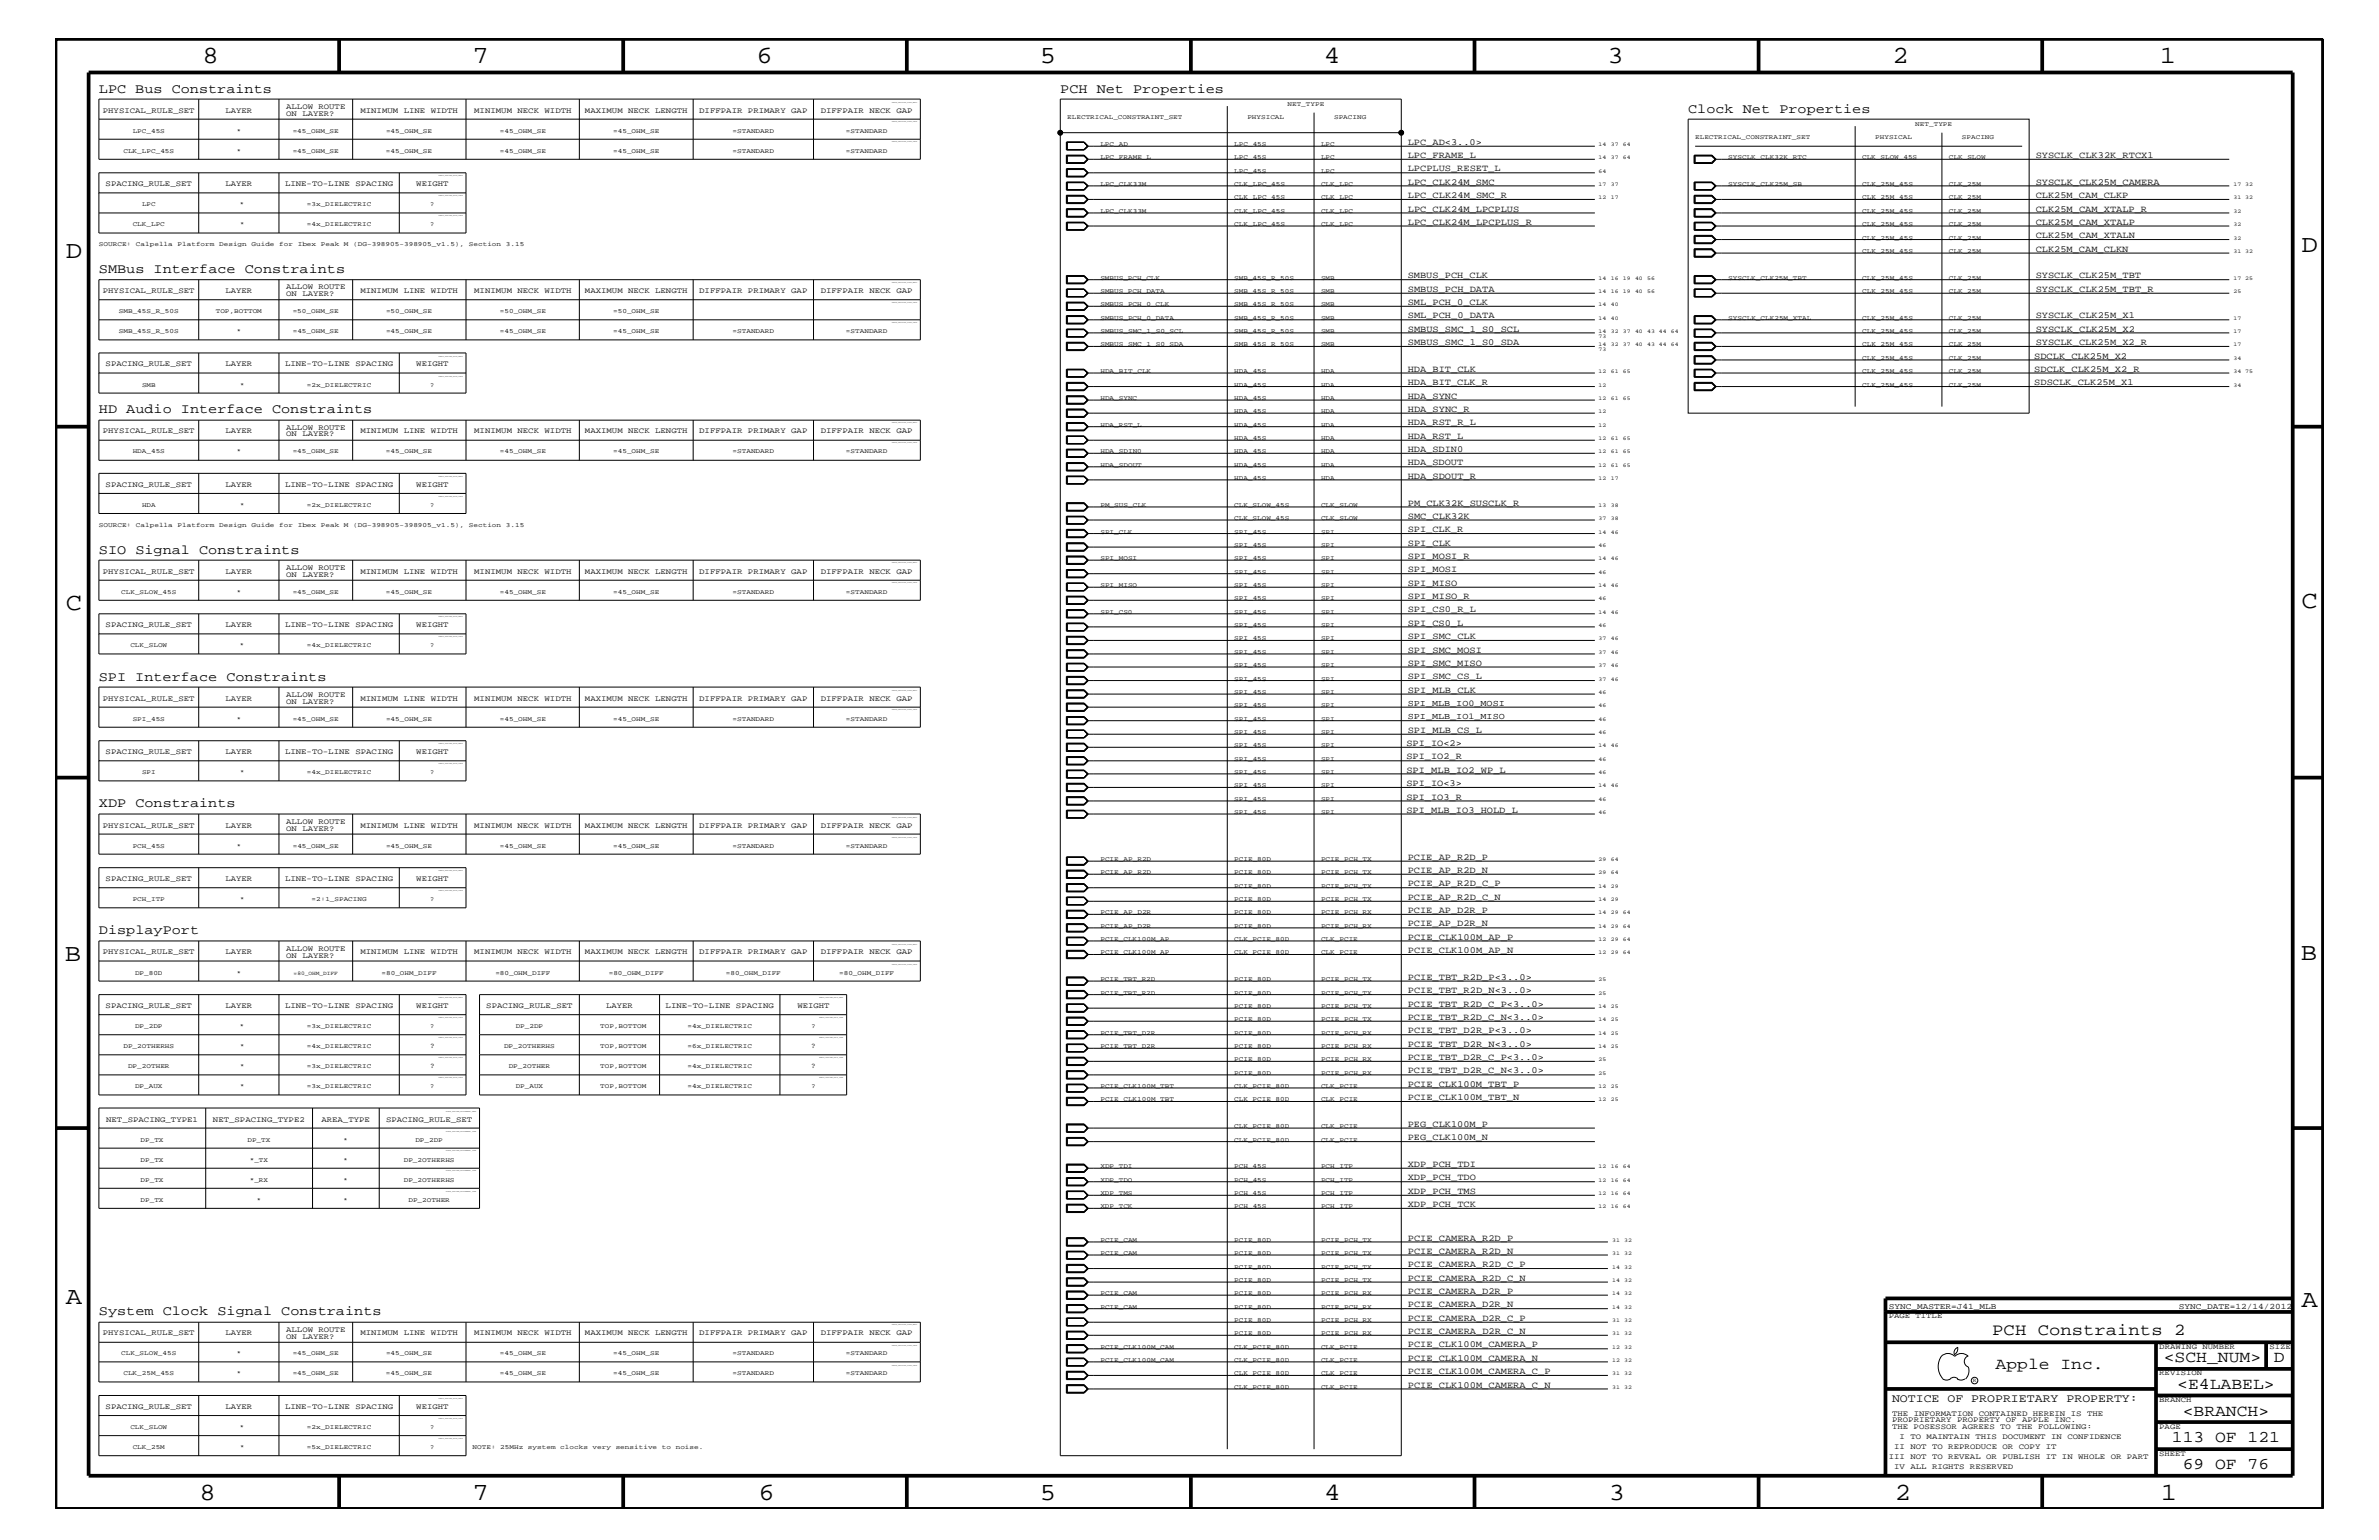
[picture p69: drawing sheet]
<svg xmlns="http://www.w3.org/2000/svg" width="432mm" height="279mm" viewBox="0 0 432 279" stroke-linecap="round" stroke-linejoin="round" font-family="sans-serif">
<defs><g id="words">
<g font-size="4.5">
<text x="36.7" y="11.5">8</text>
<text x="85.8" y="11.5">7</text>
<text x="137.3" y="11.5">6</text>
<text x="188.7" y="11.5">5</text>
<text x="240.3" y="11.5">4</text>
<text x="291.8" y="11.5">3</text>
<text x="343.5" y="11.5">2</text>
<text x="392" y="11.5">1</text>
<text x="11.9" y="46.8">D</text>
<text x="417.7" y="45.7">D</text>
<text x="11.9" y="110.6">C</text>
<text x="417.8" y="110.3">C</text>
<text x="11.8" y="174.3">B</text>
<text x="417.6" y="174.2">B</text>
<text x="11.9" y="236.7">A</text>
<text x="417.8" y="237.1">A</text>
<text x="36.2" y="272.1">8</text>
<text x="85.8" y="272.1">7</text>
<text x="137.7" y="272.1">6</text>
<text x="188.7" y="272.1">5</text>
<text x="240.4" y="272.1">4</text>
<text x="292" y="272.1">3</text>
<text x="343.9" y="272.1">2</text>
<text x="392.2" y="272.1">1</text>
</g>
<g font-size="3">
<text x="361.6" y="242.3">PCH Constraints 2</text>
<text x="362.2" y="248.4">Apple Inc.</text>
<text x="392.7" y="247.1">&lt;SCH_NUM&gt;</text>
<text x="395.2" y="252">&lt;E4LABEL&gt;</text>
<text x="412.7" y="247.1">D</text>
<text x="396.2" y="256.8">&lt;BRANCH&gt;</text>
<text x="394.2" y="261.6">113 OF 121</text>
<text x="396.2" y="266.6">69 OF 76</text>
</g>
<g font-size="2.5">
<text x="17.9" y="16.8">LPC Bus Constraints</text>
<text x="192.4" y="16.8">PCH Net Properties</text>
<text x="306.4" y="20.4">Clock Net Properties</text>
<text x="17.9" y="49.6">SMBus Interface Constraints</text>
<text x="17.9" y="75">HD Audio Interface Constraints</text>
<text x="17.9" y="100.4">SIO Signal Constraints</text>
<text x="17.9" y="123.5">SPI Interface Constraints</text>
<text x="17.9" y="146.5">XDP Constraints</text>
<text x="17.9" y="169.5">DisplayPort</text>
<text x="17.9" y="238.6">System Clock Signal Constraints</text>
</g>
<text font-size="2.1" x="343.4" y="254.4">NOTICE OF PROPRIETARY PROPERTY:</text>
<g font-size="1.7">
<text x="255.5" y="28.6">LPC_FRAME_L</text>
<text x="255.5" y="26.3">LPC_AD&lt;3..0&gt;</text>
<text x="369.5" y="28.6">SYSCLK_CLK32K_RTCX1</text>
<text x="255.5" y="31.1">LPCPLUS_RESET_L</text>
<text x="255.5" y="35.9">LPC_CLK24M_SMC_R</text>
<text x="255.5" y="33.6">LPC_CLK24M_SMC</text>
<text x="369.5" y="35.9">CLK25M_CAM_CLKP</text>
<text x="369.5" y="33.6">SYSCLK_CLK25M_CAMERA</text>
<text x="255.5" y="40.8">LPC_CLK24M_LPCPLUS_R</text>
<text x="255.5" y="38.4">LPC_CLK24M_LPCPLUS</text>
<text x="369.5" y="40.8">CLK25M_CAM_XTALP</text>
<text x="369.5" y="38.4">CLK25M_CAM_XTALP_R</text>
<text x="369.5" y="43.2">CLK25M_CAM_XTALN</text>
<text x="369.5" y="45.7">CLK25M_CAM_CLKN</text>
<text x="255.5" y="50.5">SMBUS_PCH_CLK</text>
<text x="255.5" y="52.9">SMBUS_PCH_DATA</text>
<text x="369.5" y="52.9">SYSCLK_CLK25M_TBT_R</text>
<text x="369.5" y="50.5">SYSCLK_CLK25M_TBT</text>
<text x="255.5" y="55.3">SML_PCH_0_CLK</text>
<text x="255.5" y="57.8">SML_PCH_0_DATA</text>
<text x="369.5" y="57.8">SYSCLK_CLK25M_X1</text>
<text x="255.5" y="60.2">SMBUS_SMC_1_S0_SCL</text>
<text x="255.5" y="62.6">SMBUS_SMC_1_S0_SDA</text>
<text x="369.2" y="65.1">SDCLK_CLK25M_X2</text>
<text x="369.5" y="60.2">SYSCLK_CLK25M_X2</text>
<text x="369.5" y="62.6">SYSCLK_CLK25M_X2_R</text>
<text x="255.5" y="67.5">HDA_BIT_CLK</text>
<text x="255.5" y="69.9">HDA_BIT_CLK_R</text>
<text x="369.2" y="69.9">SDSCLK_CLK25M_X1</text>
<text x="369.2" y="67.5">SDCLK_CLK25M_X2_R</text>
<text x="255.5" y="77.2">HDA_RST_R_L</text>
<text x="255.5" y="74.7">HDA_SYNC_R</text>
<text x="255.5" y="72.3">HDA_SYNC</text>
<text x="255.5" y="82">HDA_SDIN0</text>
<text x="255.5" y="79.6">HDA_RST_L</text>
<text x="255.5" y="86.9">HDA_SDOUT_R</text>
<text x="255.5" y="84.4">HDA_SDOUT</text>
<text x="255.5" y="94.2">SMC_CLK32K</text>
<text x="255.5" y="91.7">PM_CLK32K_SUSCLK_R</text>
<text x="255.5" y="96.5">SPI_CLK_R</text>
<text x="255.5" y="101.4">SPI_MOSI_R</text>
<text x="255.5" y="99">SPI_CLK</text>
<text x="255.5" y="103.8">SPI_MOSI</text>
<text x="255.5" y="106.3">SPI_MISO</text>
<text x="255.5" y="111.1">SPI_CS0_R_L</text>
<text x="255.5" y="113.6">SPI_CS0_L</text>
<text x="255.5" y="108.7">SPI_MISO_R</text>
<text x="255.5" y="115.9">SPI_SMC_CLK</text>
<text x="255.5" y="118.4">SPI_SMC_MOSI</text>
<text x="255.5" y="125.7">SPI_MLB_CLK</text>
<text x="255.5" y="123.2">SPI_SMC_CS_L</text>
<text x="255.5" y="120.8">SPI_SMC_MISO</text>
<text x="255.3" y="137.8">SPI_IO2_R</text>
<text x="255.3" y="135.3">SPI_IO&lt;2&gt;</text>
<text x="255.5" y="133">SPI_MLB_CS_L</text>
<text x="255.3" y="142.6">SPI_IO&lt;3&gt;</text>
<text x="255.3" y="140.2">SPI_MLB_IO2_WP_L</text>
<text x="255.3" y="147.5">SPI_MLB_IO3_HOLD_L</text>
<text x="255.3" y="145.1">SPI_IO3_R</text>
<text x="255.5" y="156">PCIE_AP_R2D_P</text>
<text x="255.5" y="160.8">PCIE_AP_R2D_C_P</text>
<text x="255.5" y="158.4">PCIE_AP_R2D_N</text>
<text x="255.5" y="163.3">PCIE_AP_R2D_C_N</text>
<text x="255.5" y="165.6">PCIE_AP_D2R_P</text>
<text x="255.5" y="172.9">PCIE_CLK100M_AP_N</text>
<text x="255.5" y="170.5">PCIE_CLK100M_AP_P</text>
<text x="255.5" y="168.1">PCIE_AP_D2R_N</text>
<text x="255.5" y="177.7">PCIE_TBT_R2D_P&lt;3..0&gt;</text>
<text x="255.5" y="185">PCIE_TBT_R2D_C_N&lt;3..0&gt;</text>
<text x="255.5" y="182.7">PCIE_TBT_R2D_C_P&lt;3..0&gt;</text>
<text x="255.5" y="180.2">PCIE_TBT_R2D_N&lt;3..0&gt;</text>
<text x="255.5" y="189.9">PCIE_TBT_D2R_N&lt;3..0&gt;</text>
<text x="255.5" y="187.5">PCIE_TBT_D2R_P&lt;3..0&gt;</text>
<text x="255.5" y="194.8">PCIE_TBT_D2R_C_N&lt;3..0&gt;</text>
<text x="255.5" y="192.3">PCIE_TBT_D2R_C_P&lt;3..0&gt;</text>
<text x="255.5" y="197.2">PCIE_CLK100M_TBT_P</text>
<text x="255.5" y="199.6">PCIE_CLK100M_TBT_N</text>
<text x="255.5" y="206.9">PEG_CLK100M_N</text>
<text x="255.5" y="204.4">PEG_CLK100M_P</text>
<text x="255.5" y="214.2">XDP_PCH_TDO</text>
<text x="255.5" y="211.7">XDP_PCH_TDI</text>
<text x="255.5" y="219">XDP_PCH_TCK</text>
<text x="255.5" y="216.6">XDP_PCH_TMS</text>
<text x="255.5" y="225.1">PCIE_CAMERA_R2D_P</text>
<text x="255.5" y="227.5">PCIE_CAMERA_R2D_N</text>
<text x="255.5" y="229.9">PCIE_CAMERA_R2D_C_P</text>
<text x="255.5" y="232.4">PCIE_CAMERA_R2D_C_N</text>
<text x="255.5" y="237.2">PCIE_CAMERA_D2R_N</text>
<text x="255.5" y="234.7">PCIE_CAMERA_D2R_P</text>
<text x="255.5" y="239.6">PCIE_CAMERA_D2R_C_P</text>
<text x="255.5" y="242">PCIE_CAMERA_D2R_C_N</text>
<text x="255.5" y="244.5">PCIE_CLK100M_CAMERA_P</text>
<text x="255.5" y="251.7">PCIE_CLK100M_CAMERA_C_N</text>
<text x="255.5" y="249.3">PCIE_CLK100M_CAMERA_C_P</text>
<text x="255.5" y="246.9">PCIE_CLK100M_CAMERA_N</text>
</g>
<g font-size="1.6">
<text x="255.5" y="128">SPI_MLB_IO0_MOSI</text>
<text x="255.5" y="130.5">SPI_MLB_IO1_MISO</text>
</g>
<g font-size="1.5">
<text x="342.8" y="237.4">SYNC_MASTER=J41_MLB</text>
<text x="395.5" y="237.4">SYNC_DATE=12/14/2012</text>
</g>
<g font-size="1.4">
<text x="18.7" y="20.4">PHYSICAL_RULE_SET</text>
<text x="40.9" y="20.4">LAYER</text>
<text x="51.9" y="19.8">ALLOW ROUTE</text>
<text x="51.9" y="21">ON LAYER?</text>
<text x="65.4" y="20.4">MINIMUM LINE WIDTH</text>
<text x="86.1" y="20.4">MINIMUM NECK WIDTH</text>
<text x="106.2" y="20.4">MAXIMUM NECK LENGTH</text>
<text x="126.9" y="20.4">DIFFPAIR PRIMARY GAP</text>
<text x="149" y="20.4">DIFFPAIR NECK GAP</text>
<text x="19.2" y="33.7">SPACING_RULE_SET</text>
<text x="40.9" y="33.7">LAYER</text>
<text x="51.7" y="33.7">LINE-TO-LINE SPACING</text>
<text x="75.6" y="33.7">WEIGHT</text>
<text x="18.7" y="53.2">PHYSICAL_RULE_SET</text>
<text x="40.9" y="53.2">LAYER</text>
<text x="51.9" y="52.5">ALLOW ROUTE</text>
<text x="51.9" y="53.8">ON LAYER?</text>
<text x="65.4" y="53.2">MINIMUM LINE WIDTH</text>
<text x="86.1" y="53.2">MINIMUM NECK WIDTH</text>
<text x="106.2" y="53.2">MAXIMUM NECK LENGTH</text>
<text x="126.9" y="53.2">DIFFPAIR PRIMARY GAP</text>
<text x="149" y="53.2">DIFFPAIR NECK GAP</text>
<text x="19.2" y="66.5">SPACING_RULE_SET</text>
<text x="40.9" y="66.5">LAYER</text>
<text x="51.7" y="66.5">LINE-TO-LINE SPACING</text>
<text x="75.6" y="66.5">WEIGHT</text>
<text x="18.7" y="78.6">PHYSICAL_RULE_SET</text>
<text x="40.9" y="78.6">LAYER</text>
<text x="51.9" y="78">ALLOW ROUTE</text>
<text x="51.9" y="79.2">ON LAYER?</text>
<text x="65.4" y="78.6">MINIMUM LINE WIDTH</text>
<text x="86.1" y="78.6">MINIMUM NECK WIDTH</text>
<text x="106.2" y="78.6">MAXIMUM NECK LENGTH</text>
<text x="126.9" y="78.6">DIFFPAIR PRIMARY GAP</text>
<text x="149" y="78.6">DIFFPAIR NECK GAP</text>
<text x="19.2" y="88.3">SPACING_RULE_SET</text>
<text x="40.9" y="88.3">LAYER</text>
<text x="51.7" y="88.3">LINE-TO-LINE SPACING</text>
<text x="75.6" y="88.3">WEIGHT</text>
<text x="18.7" y="104.1">PHYSICAL_RULE_SET</text>
<text x="40.9" y="104.1">LAYER</text>
<text x="51.9" y="103.5">ALLOW ROUTE</text>
<text x="51.9" y="104.7">ON LAYER?</text>
<text x="65.4" y="104.1">MINIMUM LINE WIDTH</text>
<text x="86.1" y="104.1">MINIMUM NECK WIDTH</text>
<text x="106.2" y="104.1">MAXIMUM NECK LENGTH</text>
<text x="126.9" y="104.1">DIFFPAIR PRIMARY GAP</text>
<text x="149" y="104.1">DIFFPAIR NECK GAP</text>
<text x="19.2" y="113.7">SPACING_RULE_SET</text>
<text x="40.9" y="113.7">LAYER</text>
<text x="51.7" y="113.7">LINE-TO-LINE SPACING</text>
<text x="75.6" y="113.7">WEIGHT</text>
<text x="18.7" y="127.1">PHYSICAL_RULE_SET</text>
<text x="40.9" y="127.1">LAYER</text>
<text x="51.9" y="126.5">ALLOW ROUTE</text>
<text x="51.9" y="127.7">ON LAYER?</text>
<text x="65.4" y="127.1">MINIMUM LINE WIDTH</text>
<text x="86.1" y="127.1">MINIMUM NECK WIDTH</text>
<text x="106.2" y="127.1">MAXIMUM NECK LENGTH</text>
<text x="126.9" y="127.1">DIFFPAIR PRIMARY GAP</text>
<text x="149" y="127.1">DIFFPAIR NECK GAP</text>
<text x="19.2" y="136.8">SPACING_RULE_SET</text>
<text x="40.9" y="136.8">LAYER</text>
<text x="51.7" y="136.8">LINE-TO-LINE SPACING</text>
<text x="75.6" y="136.8">WEIGHT</text>
<text x="51.9" y="149.5">ALLOW ROUTE</text>
<text x="18.7" y="150.1">PHYSICAL_RULE_SET</text>
<text x="40.9" y="150.1">LAYER</text>
<text x="51.9" y="150.7">ON LAYER?</text>
<text x="65.4" y="150.1">MINIMUM LINE WIDTH</text>
<text x="86.1" y="150.1">MINIMUM NECK WIDTH</text>
<text x="106.2" y="150.1">MAXIMUM NECK LENGTH</text>
<text x="126.9" y="150.1">DIFFPAIR PRIMARY GAP</text>
<text x="149" y="150.1">DIFFPAIR NECK GAP</text>
<text x="19.2" y="159.9">SPACING_RULE_SET</text>
<text x="40.9" y="159.9">LAYER</text>
<text x="51.7" y="159.9">LINE-TO-LINE SPACING</text>
<text x="75.6" y="159.9">WEIGHT</text>
<text x="18.7" y="173.2">PHYSICAL_RULE_SET</text>
<text x="40.9" y="173.2">LAYER</text>
<text x="51.9" y="172.6">ALLOW ROUTE</text>
<text x="51.9" y="173.8">ON LAYER?</text>
<text x="65.4" y="173.2">MINIMUM LINE WIDTH</text>
<text x="86.1" y="173.2">MINIMUM NECK WIDTH</text>
<text x="106.2" y="173.2">MAXIMUM NECK LENGTH</text>
<text x="126.9" y="173.2">DIFFPAIR PRIMARY GAP</text>
<text x="149" y="173.2">DIFFPAIR NECK GAP</text>
<text x="19.2" y="182.9">SPACING_RULE_SET</text>
<text x="40.9" y="182.9">LAYER</text>
<text x="51.7" y="182.9">LINE-TO-LINE SPACING</text>
<text x="75.6" y="182.9">WEIGHT</text>
<text x="88.3" y="182.9">SPACING_RULE_SET</text>
<text x="110" y="182.9">LAYER</text>
<text x="120.8" y="182.9">LINE-TO-LINE SPACING</text>
<text x="144.7" y="182.9">WEIGHT</text>
<text x="78.1" y="190.2">?</text>
<text x="147.2" y="190.2">?</text>
<text x="78.1" y="193.7">?</text>
<text x="147.2" y="193.7">?</text>
<text x="19.3" y="203.5">NET_SPACING_TYPE1</text>
<text x="38.7" y="203.5">NET_SPACING_TYPE2</text>
<text x="58.3" y="203.5">AREA_TYPE</text>
<text x="70.1" y="203.5">SPACING_RULE_SET</text>
<text x="342.8" y="239.2">PAGE TITLE</text>
<text x="18.7" y="242.3">PHYSICAL_RULE_SET</text>
<text x="40.9" y="242.3">LAYER</text>
<text x="51.9" y="241.7">ALLOW ROUTE</text>
<text x="51.9" y="242.9">ON LAYER?</text>
<text x="65.4" y="242.3">MINIMUM LINE WIDTH</text>
<text x="86.1" y="242.3">MINIMUM NECK WIDTH</text>
<text x="106.2" y="242.3">MAXIMUM NECK LENGTH</text>
<text x="126.9" y="242.3">DIFFPAIR PRIMARY GAP</text>
<text x="149" y="242.3">DIFFPAIR NECK GAP</text>
<text x="391.9" y="244.7">DRAWING NUMBER</text>
<text x="411.9" y="244.7">SIZE</text>
<text x="391.9" y="249.5">REVISION</text>
<text x="19.2" y="255.6">SPACING_RULE_SET</text>
<text x="40.9" y="255.6">LAYER</text>
<text x="51.7" y="255.6">LINE-TO-LINE SPACING</text>
<text x="75.6" y="255.6">WEIGHT</text>
<text x="343.4" y="256.8">THE INFORMATION CONTAINED HEREIN IS THE</text>
<text x="391.9" y="254.4">BRANCH</text>
<text x="343.4" y="259.3">THE POSESSOR AGREES TO THE FOLLOWING:</text>
<text x="343.4" y="258">PROPRIETARY PROPERTY OF APPLE INC.</text>
<text x="343.8" y="262.9">II NOT TO REPRODUCE OR COPY IT</text>
<text x="344.8" y="261.1">I TO MAINTAIN THIS DOCUMENT IN CONFIDENCE</text>
<text x="391.9" y="259.3">PAGE</text>
<text x="342.8" y="264.7">III NOT TO REVEAL OR PUBLISH IT IN WHOLE OR PART</text>
<text x="343.8" y="266.6">IV ALL RIGHTS RESERVED</text>
<text x="391.9" y="264.1">SHEET</text>
</g>
<g font-size="1.2">
<text x="193.7" y="21.6">ELECTRICAL_CONSTRAINT_SET</text>
<text x="226.4" y="21.6">PHYSICAL</text>
<text x="233.7" y="19.2">NET_TYPE</text>
<text x="242.1" y="21.6">SPACING</text>
<text x="347.6" y="22.9">NET_TYPE</text>
<text x="22.4" y="27.7">CLK_LPC_45S</text>
<text x="24.1" y="24.1">LPC_45S</text>
<text x="43" y="27.7">*</text>
<text x="43" y="24.1">*</text>
<text x="53.1" y="27.7">=45_OHM_SE</text>
<text x="53.1" y="24.1">=45_OHM_SE</text>
<text x="70.1" y="27.7">=45_OHM_SE</text>
<text x="70.1" y="24.1">=45_OHM_SE</text>
<text x="90.7" y="24.1">=45_OHM_SE</text>
<text x="90.7" y="27.7">=45_OHM_SE</text>
<text x="111.3" y="24.1">=45_OHM_SE</text>
<text x="111.3" y="27.7">=45_OHM_SE</text>
<text x="133" y="27.7">=STANDARD</text>
<text x="133" y="24.1">=STANDARD</text>
<text x="153.5" y="27.7">=STANDARD</text>
<text x="153.5" y="24.1">=STANDARD</text>
<text x="199.7" y="26.5">LPC_AD</text>
<text x="199.7" y="28.9">LPC_FRAME_L</text>
<text x="224" y="28.9">LPC_45S</text>
<text x="224" y="26.5">LPC_45S</text>
<text x="239.8" y="28.9">LPC</text>
<text x="239.8" y="26.5">LPC</text>
<text x="307.7" y="25.3">ELECTRICAL_CONSTRAINT_SET</text>
<text x="313.7" y="28.9">SYSCLK_CLK32K_RTC</text>
<text x="338" y="28.9">CLK_SLOW_45S</text>
<text x="340.4" y="25.3">PHYSICAL</text>
<text x="353.7" y="28.9">CLK_SLOW</text>
<text x="356.1" y="25.3">SPACING</text>
<text x="199.7" y="33.7">LPC_CLK33M</text>
<text x="224" y="33.7">CLK_LPC_45S</text>
<text x="224" y="31.4">LPC_45S</text>
<text x="239.8" y="31.4">LPC</text>
<text x="239.8" y="33.7">CLK_LPC</text>
<text x="313.7" y="33.7">SYSCLK_CLK25M_SB</text>
<text x="338" y="33.7">CLK_25M_45S</text>
<text x="353.7" y="33.7">CLK_25M</text>
<text x="24.1" y="41">CLK_LPC</text>
<text x="25.8" y="37.4">LPC</text>
<text x="43.6" y="37.4">*</text>
<text x="43.6" y="41">*</text>
<text x="55.7" y="37.4">=3x_DIELECTRIC</text>
<text x="55.7" y="41">=4x_DIELECTRIC</text>
<text x="78.1" y="37.4">?</text>
<text x="78.1" y="41">?</text>
<text x="199.7" y="38.6">LPC_CLK33M</text>
<text x="224" y="36.2">CLK_LPC_45S</text>
<text x="224" y="41">CLK_LPC_45S</text>
<text x="224" y="38.6">CLK_LPC_45S</text>
<text x="239.8" y="36.2">CLK_LPC</text>
<text x="239.8" y="41">CLK_LPC</text>
<text x="239.8" y="38.6">CLK_LPC</text>
<text x="338" y="36.2">CLK_25M_45S</text>
<text x="338" y="38.6">CLK_25M_45S</text>
<text x="338" y="41">CLK_25M_45S</text>
<text x="353.7" y="36.2">CLK_25M</text>
<text x="353.7" y="38.6">CLK_25M</text>
<text x="353.7" y="41">CLK_25M</text>
<text x="17.9" y="44.6">SOURCE:</text>
<text x="24.7" y="44.6">Calpella</text>
<text x="32.2" y="44.6">Platform</text>
<text x="39.8" y="44.6">Design</text>
<text x="45.6" y="44.6">Guide</text>
<text x="50.7" y="44.6">for</text>
<text x="54" y="44.6">Ibex</text>
<text x="58.2" y="44.6">Peak</text>
<text x="62.4" y="44.6">M</text>
<text x="64.1" y="44.6">(DG-398905-398905_v1.5),</text>
<text x="85.1" y="44.6">Section</text>
<text x="91.8" y="44.6">3.15</text>
<text x="338" y="45.9">CLK_25M_45S</text>
<text x="338" y="43.5">CLK_25M_45S</text>
<text x="353.7" y="45.9">CLK_25M</text>
<text x="353.7" y="43.5">CLK_25M</text>
<text x="199.7" y="50.7">SMBUS_PCH_CLK</text>
<text x="199.7" y="53.2">SMBUS_PCH_DATA</text>
<text x="224" y="53.2">SMB_45S_R_50S</text>
<text x="224" y="50.7">SMB_45S_R_50S</text>
<text x="239.8" y="53.2">SMB</text>
<text x="239.8" y="50.7">SMB</text>
<text x="313.7" y="50.7">SYSCLK_CLK25M_TBT</text>
<text x="338" y="50.7">CLK_25M_45S</text>
<text x="338" y="53.2">CLK_25M_45S</text>
<text x="353.7" y="50.7">CLK_25M</text>
<text x="353.7" y="53.2">CLK_25M</text>
<text x="21.6" y="56.8">SMB_45S_R_50S</text>
<text x="39.2" y="56.8">TOP,BOTTOM</text>
<text x="53.1" y="56.8">=50_OHM_SE</text>
<text x="70.1" y="56.8">=50_OHM_SE</text>
<text x="90.7" y="56.8">=50_OHM_SE</text>
<text x="111.3" y="56.8">=50_OHM_SE</text>
<text x="199.7" y="58">SMBUS_PCH_0_DATA</text>
<text x="199.7" y="55.6">SMBUS_PCH_0_CLK</text>
<text x="224" y="58">SMB_45S_R_50S</text>
<text x="224" y="55.6">SMB_45S_R_50S</text>
<text x="239.8" y="58">SMB</text>
<text x="239.8" y="55.6">SMB</text>
<text x="313.7" y="58">SYSCLK_CLK25M_XTAL</text>
<text x="338" y="58">CLK_25M_45S</text>
<text x="353.7" y="58">CLK_25M</text>
<text x="21.6" y="60.4">SMB_45S_R_50S</text>
<text x="43" y="60.4">*</text>
<text x="53.1" y="60.4">=45_OHM_SE</text>
<text x="70.1" y="60.4">=45_OHM_SE</text>
<text x="90.7" y="60.4">=45_OHM_SE</text>
<text x="111.3" y="60.4">=45_OHM_SE</text>
<text x="133" y="60.4">=STANDARD</text>
<text x="153.5" y="60.4">=STANDARD</text>
<text x="199.7" y="60.4">SMBUS_SMC_1_S0_SCL</text>
<text x="199.7" y="62.9">SMBUS_SMC_1_S0_SDA</text>
<text x="224" y="60.4">SMB_45S_R_50S</text>
<text x="224" y="62.9">SMB_45S_R_50S</text>
<text x="239.8" y="60.4">SMB</text>
<text x="239.8" y="62.9">SMB</text>
<text x="338" y="65.3">CLK_25M_45S</text>
<text x="338" y="62.9">CLK_25M_45S</text>
<text x="338" y="60.4">CLK_25M_45S</text>
<text x="353.7" y="65.3">CLK_25M</text>
<text x="353.7" y="62.9">CLK_25M</text>
<text x="353.7" y="60.4">CLK_25M</text>
<text x="25.8" y="70.1">SMB</text>
<text x="43.6" y="70.1">*</text>
<text x="55.7" y="70.1">=2x_DIELECTRIC</text>
<text x="78.1" y="70.1">?</text>
<text x="199.7" y="67.7">HDA_BIT_CLK</text>
<text x="224" y="70.1">HDA_45S</text>
<text x="224" y="67.7">HDA_45S</text>
<text x="239.8" y="70.1">HDA</text>
<text x="239.8" y="67.7">HDA</text>
<text x="338" y="67.7">CLK_25M_45S</text>
<text x="338" y="70.1">CLK_25M_45S</text>
<text x="353.7" y="67.7">CLK_25M</text>
<text x="353.7" y="70.1">CLK_25M</text>
<text x="199.7" y="72.6">HDA_SYNC</text>
<text x="199.7" y="77.4">HDA_RST_L</text>
<text x="224" y="72.6">HDA_45S</text>
<text x="224" y="77.4">HDA_45S</text>
<text x="224" y="75">HDA_45S</text>
<text x="239.8" y="72.6">HDA</text>
<text x="239.8" y="77.4">HDA</text>
<text x="239.8" y="75">HDA</text>
<text x="24.1" y="82.2">HDA_45S</text>
<text x="43" y="82.2">*</text>
<text x="53.1" y="82.2">=45_OHM_SE</text>
<text x="70.1" y="82.2">=45_OHM_SE</text>
<text x="90.7" y="82.2">=45_OHM_SE</text>
<text x="111.3" y="82.2">=45_OHM_SE</text>
<text x="133" y="82.2">=STANDARD</text>
<text x="153.5" y="82.2">=STANDARD</text>
<text x="199.7" y="82.2">HDA_SDIN0</text>
<text x="224" y="82.2">HDA_45S</text>
<text x="224" y="79.9">HDA_45S</text>
<text x="239.8" y="82.2">HDA</text>
<text x="239.8" y="79.9">HDA</text>
<text x="199.7" y="84.7">HDA_SDOUT</text>
<text x="224" y="87.1">HDA_45S</text>
<text x="224" y="84.7">HDA_45S</text>
<text x="239.8" y="87.1">HDA</text>
<text x="239.8" y="84.7">HDA</text>
<text x="17.9" y="95.6">SOURCE:</text>
<text x="24.7" y="95.6">Calpella</text>
<text x="25.8" y="92">HDA</text>
<text x="32.2" y="95.6">Platform</text>
<text x="39.8" y="95.6">Design</text>
<text x="43.6" y="92">*</text>
<text x="45.6" y="95.6">Guide</text>
<text x="50.7" y="95.6">for</text>
<text x="54" y="95.6">Ibex</text>
<text x="55.7" y="92">=2x_DIELECTRIC</text>
<text x="58.2" y="95.6">Peak</text>
<text x="62.4" y="95.6">M</text>
<text x="64.1" y="95.6">(DG-398905-398905_v1.5),</text>
<text x="78.1" y="92">?</text>
<text x="85.1" y="95.6">Section</text>
<text x="91.8" y="95.6">3.15</text>
<text x="199.7" y="92">PM_SUS_CLK</text>
<text x="224" y="92">CLK_SLOW_45S</text>
<text x="224" y="94.3">CLK_SLOW_45S</text>
<text x="239.8" y="92">CLK_SLOW</text>
<text x="239.8" y="94.3">CLK_SLOW</text>
<text x="199.7" y="96.8">SPI_CLK</text>
<text x="199.7" y="101.6">SPI_MOSI</text>
<text x="224" y="96.8">SPI_45S</text>
<text x="224" y="99.3">SPI_45S</text>
<text x="224" y="101.6">SPI_45S</text>
<text x="239.8" y="96.8">SPI</text>
<text x="239.8" y="99.3">SPI</text>
<text x="239.8" y="101.6">SPI</text>
<text x="22" y="107.7">CLK_SLOW_45S</text>
<text x="43" y="107.7">*</text>
<text x="53.1" y="107.7">=45_OHM_SE</text>
<text x="70.1" y="107.7">=45_OHM_SE</text>
<text x="90.7" y="107.7">=45_OHM_SE</text>
<text x="111.3" y="107.7">=45_OHM_SE</text>
<text x="133" y="107.7">=STANDARD</text>
<text x="153.5" y="107.7">=STANDARD</text>
<text x="199.7" y="106.5">SPI_MISO</text>
<text x="224" y="104.1">SPI_45S</text>
<text x="224" y="106.5">SPI_45S</text>
<text x="239.8" y="104.1">SPI</text>
<text x="239.8" y="106.5">SPI</text>
<text x="199.7" y="111.4">SPI_CS0</text>
<text x="224" y="111.4">SPI_45S</text>
<text x="224" y="113.7">SPI_45S</text>
<text x="224" y="108.9">SPI_45S</text>
<text x="239.8" y="111.4">SPI</text>
<text x="239.8" y="113.7">SPI</text>
<text x="239.8" y="108.9">SPI</text>
<text x="23.7" y="117.4">CLK_SLOW</text>
<text x="43.6" y="117.4">*</text>
<text x="55.7" y="117.4">=4x_DIELECTRIC</text>
<text x="78.1" y="117.4">?</text>
<text x="224" y="118.6">SPI_45S</text>
<text x="224" y="116.2">SPI_45S</text>
<text x="239.8" y="118.6">SPI</text>
<text x="239.8" y="116.2">SPI</text>
<text x="224" y="123.5">SPI_45S</text>
<text x="224" y="125.9">SPI_45S</text>
<text x="224" y="121">SPI_45S</text>
<text x="239.8" y="123.5">SPI</text>
<text x="239.8" y="125.9">SPI</text>
<text x="239.8" y="121">SPI</text>
<text x="24.1" y="130.8">SPI_45S</text>
<text x="43" y="130.8">*</text>
<text x="53.1" y="130.8">=45_OHM_SE</text>
<text x="70.1" y="130.8">=45_OHM_SE</text>
<text x="90.7" y="130.8">=45_OHM_SE</text>
<text x="111.3" y="130.8">=45_OHM_SE</text>
<text x="133" y="130.8">=STANDARD</text>
<text x="153.5" y="130.8">=STANDARD</text>
<text x="224" y="128.3">SPI_45S</text>
<text x="224" y="130.8">SPI_45S</text>
<text x="239.8" y="128.3">SPI</text>
<text x="239.8" y="130.8">SPI</text>
<text x="224" y="135.6">SPI_45S</text>
<text x="224" y="133.2">SPI_45S</text>
<text x="239.8" y="135.6">SPI</text>
<text x="239.8" y="133.2">SPI</text>
<text x="25.8" y="140.4">SPI</text>
<text x="43.6" y="140.4">*</text>
<text x="55.7" y="140.4">=4x_DIELECTRIC</text>
<text x="78.1" y="140.4">?</text>
<text x="224" y="142.9">SPI_45S</text>
<text x="224" y="140.4">SPI_45S</text>
<text x="224" y="138">SPI_45S</text>
<text x="239.8" y="142.9">SPI</text>
<text x="239.8" y="140.4">SPI</text>
<text x="239.8" y="138">SPI</text>
<text x="224" y="147.7">SPI_45S</text>
<text x="224" y="145.3">SPI_45S</text>
<text x="239.8" y="147.7">SPI</text>
<text x="239.8" y="145.3">SPI</text>
<text x="24.1" y="153.8">PCH_45S</text>
<text x="43" y="153.8">*</text>
<text x="53.1" y="153.8">=45_OHM_SE</text>
<text x="70.1" y="153.8">=45_OHM_SE</text>
<text x="90.7" y="153.8">=45_OHM_SE</text>
<text x="111.3" y="153.8">=45_OHM_SE</text>
<text x="133" y="153.8">=STANDARD</text>
<text x="153.5" y="153.8">=STANDARD</text>
<text x="199.7" y="158.6">PCIE_AP_R2D</text>
<text x="199.7" y="156.2">PCIE_AP_R2D</text>
<text x="224" y="161.1">PCIE_80D</text>
<text x="224" y="158.6">PCIE_80D</text>
<text x="224" y="156.2">PCIE_80D</text>
<text x="239.8" y="156.2">PCIE_PCH_TX</text>
<text x="239.8" y="161.1">PCIE_PCH_TX</text>
<text x="239.8" y="158.6">PCIE_PCH_TX</text>
<text x="24.1" y="163.5">PCH_ITP</text>
<text x="43.6" y="163.5">*</text>
<text x="56.6" y="163.5">=2:1_SPACING</text>
<text x="78.1" y="163.5">?</text>
<text x="199.7" y="165.9">PCIE_AP_D2R</text>
<text x="224" y="165.9">PCIE_80D</text>
<text x="224" y="163.5">PCIE_80D</text>
<text x="239.8" y="165.9">PCIE_PCH_RX</text>
<text x="239.8" y="163.5">PCIE_PCH_TX</text>
<text x="199.7" y="173.2">PCIE_CLK100M_AP</text>
<text x="199.7" y="170.7">PCIE_CLK100M_AP</text>
<text x="199.7" y="168.3">PCIE_AP_D2R</text>
<text x="224" y="168.3">PCIE_80D</text>
<text x="224" y="173.2">CLK_PCIE_80D</text>
<text x="224" y="170.7">CLK_PCIE_80D</text>
<text x="239.8" y="168.3">PCIE_PCH_RX</text>
<text x="239.8" y="173.2">CLK_PCIE</text>
<text x="239.8" y="170.7">CLK_PCIE</text>
<text x="24.5" y="176.8">DP_80D</text>
<text x="43" y="176.8">*</text>
<text x="69.3" y="176.8">=80_OHM_DIFF</text>
<text x="89.9" y="176.8">=80_OHM_DIFF</text>
<text x="110.5" y="176.8">=80_OHM_DIFF</text>
<text x="131.7" y="176.8">=80_OHM_DIFF</text>
<text x="152.3" y="176.8">=80_OHM_DIFF</text>
<text x="199.7" y="178">PCIE_TBT_R2D</text>
<text x="224" y="178">PCIE_80D</text>
<text x="239.8" y="178">PCIE_PCH_TX</text>
<text x="199.7" y="180.5">PCIE_TBT_R2D</text>
<text x="224" y="185.3">PCIE_80D</text>
<text x="224" y="182.9">PCIE_80D</text>
<text x="224" y="180.5">PCIE_80D</text>
<text x="239.8" y="185.3">PCIE_PCH_TX</text>
<text x="239.8" y="182.9">PCIE_PCH_TX</text>
<text x="239.8" y="180.5">PCIE_PCH_TX</text>
<text x="22.4" y="190.2">DP_2OTHERHS</text>
<text x="24.5" y="186.5">DP_2DP</text>
<text x="43.6" y="186.5">*</text>
<text x="43.6" y="190.2">*</text>
<text x="55.7" y="186.5">=3x_DIELECTRIC</text>
<text x="55.7" y="190.2">=4x_DIELECTRIC</text>
<text x="78.1" y="186.5">?</text>
<text x="91.5" y="190.2">DP_2OTHERHS</text>
<text x="93.6" y="186.5">DP_2DP</text>
<text x="108.9" y="186.5">TOP,BOTTOM</text>
<text x="108.9" y="190.2">TOP,BOTTOM</text>
<text x="124.8" y="186.5">=4x_DIELECTRIC</text>
<text x="124.8" y="190.2">=6x_DIELECTRIC</text>
<text x="147.3" y="186.5">?</text>
<text x="199.7" y="190.2">PCIE_TBT_D2R</text>
<text x="199.7" y="187.7">PCIE_TBT_D2R</text>
<text x="224" y="190.2">PCIE_80D</text>
<text x="224" y="187.7">PCIE_80D</text>
<text x="239.8" y="190.2">PCIE_PCH_RX</text>
<text x="239.8" y="187.7">PCIE_PCH_RX</text>
<text x="23.2" y="193.7">DP_2OTHER</text>
<text x="24.5" y="197.4">DP_AUX</text>
<text x="43.6" y="193.7">*</text>
<text x="43.6" y="197.4">*</text>
<text x="55.7" y="193.7">=3x_DIELECTRIC</text>
<text x="55.7" y="197.4">=3x_DIELECTRIC</text>
<text x="78.1" y="197.4">?</text>
<text x="92.3" y="193.7">DP_2OTHER</text>
<text x="93.6" y="197.4">DP_AUX</text>
<text x="108.9" y="193.7">TOP,BOTTOM</text>
<text x="108.9" y="197.4">TOP,BOTTOM</text>
<text x="124.8" y="193.7">=4x_DIELECTRIC</text>
<text x="124.8" y="197.4">=4x_DIELECTRIC</text>
<text x="147.3" y="197.4">?</text>
<text x="199.7" y="197.4">PCIE_CLK100M_TBT</text>
<text x="224" y="195">PCIE_80D</text>
<text x="224" y="192.6">PCIE_80D</text>
<text x="224" y="197.4">CLK_PCIE_80D</text>
<text x="239.8" y="197.4">CLK_PCIE</text>
<text x="239.8" y="195">PCIE_PCH_RX</text>
<text x="239.8" y="192.6">PCIE_PCH_RX</text>
<text x="199.7" y="199.8">PCIE_CLK100M_TBT</text>
<text x="224" y="199.8">CLK_PCIE_80D</text>
<text x="239.8" y="199.8">CLK_PCIE</text>
<text x="25.5" y="207.1">DP_TX</text>
<text x="44.9" y="207.1">DP_TX</text>
<text x="62.4" y="207.1">*</text>
<text x="75.4" y="207.1">DP_2DP</text>
<text x="224" y="207.1">CLK_PCIE_80D</text>
<text x="224" y="204.7">CLK_PCIE_80D</text>
<text x="239.8" y="207.1">CLK_PCIE</text>
<text x="239.8" y="204.7">CLK_PCIE</text>
<text x="25.5" y="210.8">DP_TX</text>
<text x="25.5" y="214.4">DP_TX</text>
<text x="45.3" y="210.8">*_TX</text>
<text x="45.3" y="214.4">*_RX</text>
<text x="62.4" y="210.8">*</text>
<text x="62.4" y="214.4">*</text>
<text x="73.3" y="210.8">DP_2OTHERHS</text>
<text x="73.3" y="214.4">DP_2OTHERHS</text>
<text x="199.7" y="214.4">XDP_TDO</text>
<text x="199.7" y="211.9">XDP_TDI</text>
<text x="224" y="211.9">PCH_45S</text>
<text x="224" y="214.4">PCH_45S</text>
<text x="239.8" y="211.9">PCH_ITP</text>
<text x="239.8" y="214.4">PCH_ITP</text>
<text x="25.5" y="218">DP_TX</text>
<text x="46.6" y="218">*</text>
<text x="62.4" y="218">*</text>
<text x="74.1" y="218">DP_2OTHER</text>
<text x="199.7" y="219.2">XDP_TCK</text>
<text x="199.7" y="216.9">XDP_TMS</text>
<text x="224" y="216.9">PCH_45S</text>
<text x="224" y="219.2">PCH_45S</text>
<text x="239.8" y="219.2">PCH_ITP</text>
<text x="239.8" y="216.9">PCH_ITP</text>
<text x="199.7" y="225.3">PCIE_CAM</text>
<text x="199.7" y="227.7">PCIE_CAM</text>
<text x="224" y="225.3">PCIE_80D</text>
<text x="224" y="227.7">PCIE_80D</text>
<text x="239.8" y="225.3">PCIE_PCH_TX</text>
<text x="239.8" y="227.7">PCIE_PCH_TX</text>
<text x="224" y="230.2">PCIE_80D</text>
<text x="224" y="232.6">PCIE_80D</text>
<text x="239.8" y="230.2">PCIE_PCH_TX</text>
<text x="239.8" y="232.6">PCIE_PCH_TX</text>
<text x="199.7" y="237.4">PCIE_CAM</text>
<text x="199.7" y="235">PCIE_CAM</text>
<text x="224" y="235">PCIE_80D</text>
<text x="224" y="239.9">PCIE_80D</text>
<text x="224" y="237.4">PCIE_80D</text>
<text x="239.8" y="239.9">PCIE_PCH_RX</text>
<text x="239.8" y="237.4">PCIE_PCH_RX</text>
<text x="239.8" y="235">PCIE_PCH_RX</text>
<text x="22" y="245.9">CLK_SLOW_45S</text>
<text x="43" y="245.9">*</text>
<text x="53.1" y="245.9">=45_OHM_SE</text>
<text x="70.1" y="245.9">=45_OHM_SE</text>
<text x="90.7" y="245.9">=45_OHM_SE</text>
<text x="111.3" y="245.9">=45_OHM_SE</text>
<text x="133" y="245.9">=STANDARD</text>
<text x="153.5" y="245.9">=STANDARD</text>
<text x="199.7" y="244.7">PCIE_CLK100M_CAM</text>
<text x="224" y="244.7">CLK_PCIE_80D</text>
<text x="224" y="242.3">PCIE_80D</text>
<text x="239.8" y="244.7">CLK_PCIE</text>
<text x="239.8" y="242.3">PCIE_PCH_RX</text>
<text x="22.4" y="249.5">CLK_25M_45S</text>
<text x="43" y="249.5">*</text>
<text x="53.1" y="249.5">=45_OHM_SE</text>
<text x="70.1" y="249.5">=45_OHM_SE</text>
<text x="90.7" y="249.5">=45_OHM_SE</text>
<text x="111.3" y="249.5">=45_OHM_SE</text>
<text x="133" y="249.5">=STANDARD</text>
<text x="153.5" y="249.5">=STANDARD</text>
<text x="199.7" y="247.1">PCIE_CLK100M_CAM</text>
<text x="224" y="252">CLK_PCIE_80D</text>
<text x="224" y="249.5">CLK_PCIE_80D</text>
<text x="224" y="247.1">CLK_PCIE_80D</text>
<text x="239.8" y="252">CLK_PCIE</text>
<text x="239.8" y="249.5">CLK_PCIE</text>
<text x="239.8" y="247.1">CLK_PCIE</text>
<text x="23.7" y="259.3">CLK_SLOW</text>
<text x="24.1" y="262.9">CLK_25M</text>
<text x="43.6" y="259.3">*</text>
<text x="43.6" y="262.9">*</text>
<text x="55.7" y="262.9">=5x_DIELECTRIC</text>
<text x="55.7" y="259.3">=2x_DIELECTRIC</text>
<text x="78.1" y="262.9">?</text>
<text x="78.1" y="259.3">?</text>
<text x="85.8" y="262.9">NOTE:</text>
<text x="90.8" y="262.9">25MHz</text>
<text x="95.8" y="262.9">system</text>
<text x="101.7" y="262.9">clocks</text>
<text x="107.6" y="262.9">very</text>
<text x="111.8" y="262.9">sensitive</text>
<text x="120.1" y="262.9">to</text>
<text x="122.6" y="262.9">noise.</text>
</g>
<g font-size="1">
<text x="290.2" y="28.9">14</text>
<text x="290.2" y="26.5">14</text>
<text x="292.4" y="28.9">37</text>
<text x="292.4" y="26.5">37</text>
<text x="294.6" y="28.9">64</text>
<text x="294.6" y="26.5">64</text>
<text x="290.2" y="33.7">17</text>
<text x="290.2" y="31.4">64</text>
<text x="292.4" y="33.7">37</text>
<text x="405.4" y="33.7">17 32</text>
<text x="290.2" y="36.2">12</text>
<text x="292.4" y="36.2">17</text>
<text x="405.4" y="36.2">31 32</text>
<text x="405.4" y="38.6">32</text>
<text x="405.4" y="41">32</text>
<text x="405.4" y="45.9">31 32</text>
<text x="405.4" y="43.5">32</text>
<text x="290.2" y="53.2">14</text>
<text x="290.2" y="50.7">14</text>
<text x="292.4" y="53.2">16</text>
<text x="292.4" y="50.7">16</text>
<text x="294.6" y="53.2">19</text>
<text x="294.6" y="50.7">19</text>
<text x="296.8" y="53.2">40</text>
<text x="296.8" y="50.7">40</text>
<text x="299" y="53.2">56</text>
<text x="299" y="50.7">56</text>
<text x="405.4" y="50.7">17 25</text>
<text x="405.4" y="53.2">25</text>
<text x="290.2" y="58">14</text>
<text x="290.2" y="55.6">14</text>
<text x="292.4" y="58">40</text>
<text x="292.4" y="55.6">40</text>
<text x="405.4" y="58">17</text>
<text x="290.2" y="60.4">14</text>
<text x="290.2" y="61.3">73</text>
<text x="290.2" y="62.9">14</text>
<text x="290.2" y="63.7">73</text>
<text x="292.4" y="60.4">32</text>
<text x="292.4" y="62.9">32</text>
<text x="294.6" y="60.4">37</text>
<text x="294.6" y="62.9">37</text>
<text x="296.8" y="60.4">40</text>
<text x="296.8" y="62.9">40</text>
<text x="299" y="60.4">43 44</text>
<text x="299" y="62.9">43 44</text>
<text x="303.3" y="60.4">64</text>
<text x="303.3" y="62.9">64</text>
<text x="405.4" y="65.3">34</text>
<text x="405.4" y="62.9">17</text>
<text x="405.4" y="60.4">17</text>
<text x="290.2" y="70.1">12</text>
<text x="290.2" y="67.7">12</text>
<text x="292.4" y="67.7">61</text>
<text x="294.6" y="67.7">65</text>
<text x="405.4" y="67.7">34 75</text>
<text x="405.4" y="70.1">34</text>
<text x="290.2" y="72.6">12</text>
<text x="290.2" y="77.4">12</text>
<text x="290.2" y="75">12</text>
<text x="292.4" y="72.6">61</text>
<text x="294.6" y="72.6">65</text>
<text x="290.2" y="82.2">12</text>
<text x="290.2" y="79.9">12</text>
<text x="292.4" y="82.2">61</text>
<text x="292.4" y="79.9">61</text>
<text x="294.6" y="82.2">65</text>
<text x="294.6" y="79.9">65</text>
<text x="290.2" y="87.1">12</text>
<text x="290.2" y="84.7">12</text>
<text x="292.4" y="87.1">17</text>
<text x="292.4" y="84.7">61</text>
<text x="294.6" y="84.7">65</text>
<text x="290.2" y="92">13</text>
<text x="290.2" y="94.3">37</text>
<text x="292.4" y="92">38</text>
<text x="292.4" y="94.3">38</text>
<text x="290.2" y="96.8">14</text>
<text x="290.2" y="99.3">46</text>
<text x="290.2" y="101.6">14</text>
<text x="292.4" y="96.8">46</text>
<text x="292.4" y="101.6">46</text>
<text x="290.2" y="104.1">46</text>
<text x="290.2" y="106.5">14</text>
<text x="292.4" y="106.5">46</text>
<text x="290.2" y="111.4">14</text>
<text x="290.2" y="113.7">46</text>
<text x="290.2" y="108.9">46</text>
<text x="292.4" y="111.4">46</text>
<text x="290.2" y="118.6">37</text>
<text x="290.2" y="116.2">37</text>
<text x="292.4" y="118.6">46</text>
<text x="292.4" y="116.2">46</text>
<text x="290.2" y="123.5">37</text>
<text x="290.2" y="125.9">46</text>
<text x="290.2" y="121">37</text>
<text x="292.4" y="123.5">46</text>
<text x="292.4" y="121">46</text>
<text x="290.2" y="128.3">46</text>
<text x="290.2" y="130.8">46</text>
<text x="290.2" y="135.6">14</text>
<text x="290.2" y="133.2">46</text>
<text x="292.4" y="135.6">46</text>
<text x="290.2" y="142.9">14</text>
<text x="290.2" y="140.4">46</text>
<text x="290.2" y="138">46</text>
<text x="292.4" y="142.9">46</text>
<text x="290.2" y="147.7">46</text>
<text x="290.2" y="145.3">46</text>
<text x="290.2" y="161.1">14</text>
<text x="290.2" y="158.6">29</text>
<text x="290.2" y="156.2">29</text>
<text x="292.4" y="161.1">29</text>
<text x="292.4" y="158.6">64</text>
<text x="292.4" y="156.2">64</text>
<text x="290.2" y="165.9">14</text>
<text x="290.2" y="163.5">14</text>
<text x="292.4" y="165.9">29</text>
<text x="292.4" y="163.5">29</text>
<text x="294.6" y="165.9">64</text>
<text x="290.2" y="173.2">12</text>
<text x="290.2" y="170.7">12</text>
<text x="290.2" y="168.3">14</text>
<text x="292.4" y="173.2">29</text>
<text x="292.4" y="170.7">29</text>
<text x="292.4" y="168.3">29</text>
<text x="294.6" y="173.2">64</text>
<text x="294.6" y="170.7">64</text>
<text x="294.6" y="168.3">64</text>
<text x="53.3" y="176.8">=80_OHM_DIFF</text>
<text x="290.2" y="178">25</text>
<text x="290.2" y="185.3">14</text>
<text x="290.2" y="182.9">14</text>
<text x="290.2" y="180.5">25</text>
<text x="292.4" y="185.3">25</text>
<text x="292.4" y="182.9">25</text>
<text x="290.2" y="190.2">14</text>
<text x="290.2" y="187.7">14</text>
<text x="292.4" y="190.2">25</text>
<text x="292.4" y="187.7">25</text>
<text x="290.2" y="195">25</text>
<text x="290.2" y="197.4">12</text>
<text x="290.2" y="192.6">25</text>
<text x="292.4" y="197.4">25</text>
<text x="290.2" y="199.8">12</text>
<text x="292.4" y="199.8">25</text>
<text x="290.2" y="214.4">12</text>
<text x="290.2" y="211.9">12</text>
<text x="292.4" y="214.4">16</text>
<text x="292.4" y="211.9">16</text>
<text x="294.6" y="214.4">64</text>
<text x="294.6" y="211.9">64</text>
<text x="290.2" y="219.2">12</text>
<text x="290.2" y="216.9">12</text>
<text x="292.4" y="219.2">16</text>
<text x="292.4" y="216.9">16</text>
<text x="294.6" y="219.2">64</text>
<text x="294.6" y="216.9">64</text>
<text x="292.6" y="225.3">31</text>
<text x="292.6" y="227.7">31</text>
<text x="294.8" y="225.3">32</text>
<text x="294.8" y="227.7">32</text>
<text x="292.6" y="230.2">14</text>
<text x="292.6" y="232.6">14</text>
<text x="294.8" y="230.2">32</text>
<text x="294.8" y="232.6">32</text>
<text x="292.6" y="239.9">31</text>
<text x="292.6" y="237.4">14</text>
<text x="292.6" y="235">14</text>
<text x="294.8" y="239.9">32</text>
<text x="294.8" y="237.4">32</text>
<text x="294.8" y="235">32</text>
<text x="292.6" y="244.7">12</text>
<text x="292.6" y="242.3">31</text>
<text x="294.8" y="244.7">32</text>
<text x="294.8" y="242.3">32</text>
<text x="292.6" y="252">31</text>
<text x="292.6" y="249.5">31</text>
<text x="292.6" y="247.1">12</text>
<text x="294.8" y="252">32</text>
<text x="294.8" y="249.5">32</text>
<text x="294.8" y="247.1">32</text>
<text x="358.1" y="250.7">R</text>
</g>
<g font-size=".3">
<text x="161.9" y="18.7">TABLE_PHYSICAL_RULE_HEAD</text>
<text x="161.9" y="22.2">TABLE_PHYSICAL_RULE_ITEM</text>
<text x="161.9" y="25.9">TABLE_PHYSICAL_RULE_ITEM</text>
<text x="79.6" y="31.9">TABLE_SPACING_RULE_HEAD</text>
<text x="79.6" y="35.6">TABLE_SPACING_RULE_ITEM</text>
<text x="79.6" y="39.2">TABLE_SPACING_RULE_ITEM</text>
<text x="161.9" y="51.3">TABLE_PHYSICAL_RULE_HEAD</text>
<text x="161.9" y="58.6">TABLE_PHYSICAL_RULE_ITEM</text>
<text x="161.9" y="55">TABLE_PHYSICAL_RULE_ITEM</text>
<text x="79.6" y="64.7">TABLE_SPACING_RULE_HEAD</text>
<text x="79.6" y="68.4">TABLE_SPACING_RULE_ITEM</text>
<text x="161.9" y="76.8">TABLE_PHYSICAL_RULE_HEAD</text>
<text x="161.9" y="80.5">TABLE_PHYSICAL_RULE_ITEM</text>
<text x="79.6" y="86.5">TABLE_SPACING_RULE_HEAD</text>
<text x="79.6" y="90.1">TABLE_SPACING_RULE_ITEM</text>
<text x="161.9" y="102.2">TABLE_PHYSICAL_RULE_HEAD</text>
<text x="161.9" y="105.9">TABLE_PHYSICAL_RULE_ITEM</text>
<text x="79.6" y="112">TABLE_SPACING_RULE_HEAD</text>
<text x="79.6" y="115.6">TABLE_SPACING_RULE_ITEM</text>
<text x="161.9" y="125.3">TABLE_PHYSICAL_RULE_HEAD</text>
<text x="161.9" y="128.9">TABLE_PHYSICAL_RULE_ITEM</text>
<text x="79.6" y="135">TABLE_SPACING_RULE_HEAD</text>
<text x="79.6" y="138.6">TABLE_SPACING_RULE_ITEM</text>
<text x="161.9" y="148.4">TABLE_PHYSICAL_RULE_HEAD</text>
<text x="161.9" y="152">TABLE_PHYSICAL_RULE_ITEM</text>
<text x="79.6" y="158">TABLE_SPACING_RULE_HEAD</text>
<text x="79.6" y="161.7">TABLE_SPACING_RULE_ITEM</text>
<text x="161.9" y="171.4">TABLE_PHYSICAL_RULE_HEAD</text>
<text x="161.9" y="175">TABLE_PHYSICAL_RULE_ITEM</text>
<text x="79.6" y="181">TABLE_SPACING_RULE_HEAD</text>
<text x="79.6" y="184.7">TABLE_SPACING_RULE_ITEM</text>
<text x="148.7" y="184.7">TABLE_SPACING_RULE_ITEM</text>
<text x="148.7" y="181">TABLE_SPACING_RULE_HEAD</text>
<text x="79.6" y="188.3">TABLE_SPACING_RULE_ITEM</text>
<text x="79.6" y="192">TABLE_SPACING_RULE_ITEM</text>
<text x="148.7" y="188.3">TABLE_SPACING_RULE_ITEM</text>
<text x="148.7" y="192">TABLE_SPACING_RULE_ITEM</text>
<text x="79.6" y="195.6">TABLE_SPACING_RULE_ITEM</text>
<text x="148.7" y="195.6">TABLE_SPACING_RULE_ITEM</text>
<text x="80.9" y="201.7">TABLE_SPACING_ASSIGNMENT_HEAD</text>
<text x="80.9" y="205.3">TABLE_SPACING_ASSIGNMENT_ITEM</text>
<text x="80.9" y="208.9">TABLE_SPACING_ASSIGNMENT_ITEM</text>
<text x="80.9" y="212.5">TABLE_SPACING_ASSIGNMENT_ITEM</text>
<text x="80.9" y="216.2">TABLE_SPACING_ASSIGNMENT_ITEM</text>
<text x="161.9" y="244.1">TABLE_PHYSICAL_RULE_ITEM</text>
<text x="161.9" y="240.5">TABLE_PHYSICAL_RULE_HEAD</text>
<text x="161.9" y="247.8">TABLE_PHYSICAL_RULE_ITEM</text>
<text x="79.6" y="257.4">TABLE_SPACING_RULE_ITEM</text>
<text x="79.6" y="253.8">TABLE_SPACING_RULE_HEAD</text>
<text x="79.6" y="261.1">TABLE_SPACING_RULE_ITEM</text>
</g>
</g></defs>
<g fill="none" stroke="#000" stroke-width=".18">
<path d="M17.9 18h149.1v10.9h-149.1zM36.1 18v10.9M50.6 18v10.9M64 18v10.9M84.6 18v10.9M105.2 18v10.9M125.8 18v10.9M147.7 18v10.9M222.8 19.2v243.7M17.9 38.6h66.7M17.9 21.6h149.1M17.9 25.3h149.1"/>
<path d="M36.1 31.4v10.9M50.6 31.4v10.9M72.5 31.4v10.9M84.6 35h-66.7v-3.6h66.7v10.9h-66.7v-7.3M192.4 24.1v240h61.9v-246.1h-61.9v6.1h61.9M193.5 28.1h3.3l.7 .8-.7 .8h-3.3zM193.5 30.6h3.3l.7 .8-.7 .7h-3.3zM193.5 35.4h3.3l.7 .8-.7 .7h-3.3zM193.5 37.9h3.3l.7 .7-.7 .8h-3.3zM193.6 25.8v1.4M193.6 30.7h3.2l.6 .7-.6 .6h-3.2zM193.6 33v1.5"/>
<path d="M193.6 35.5h3.2l.6 .7-.6 .7h-3.2zM193.6 37.9v1.4h3.2l.6-.7M193.6 34.4h3.2M193.6 27.1h3.2M193.6 33.1h3.2M193.6 38h3.2l.6 .6M193.6 25.9h3.2M193.7 25.9v1.2M193.7 28.3h3.1l.6 .6-.6 .6h-3.1zM193.7 30.8h3.1l.6 .6-.6 .5h-3.1zM193.7 33.1v1.3M193.7 35.6h3.1l.6 .6-.6 .6h-3.1z"/>
<path d="M193.7 38h3.1l.6 .6-.6 .6h-3.1zM196.8 33l.6 .7M196.8 33.1l.6 .6M196.8 37.9l.6 .7M196.8 25.8l.6 .7M196.8 25.9l.6 .6M196.8 25.8h-3.3v1.4h3.3M196.8 33h-3.3v1.5h3.3M196.8 33l.7 .7-.7 .8M196.8 25.8l.7 .7-.7 .7M197.4 33.7h92.1M197.4 38.6h92.1"/>
<path d="M197.4 36.2h92.1M197.4 28.9h92.1M197.4 31.4h92.1M197.4 26.5h92.1M197.4 33.7l-.6 .7M197.4 26.5l-.6 .6M197.4 28.9l-.6-.7h-3.2v1.5M197.4 33.7l-.6 .8M197.4 28.9l-.6 .7h-3.2M197.4 28.9l-.6 .8M197.4 26.5l-.6 .7M238.5 20.4v242.5"/>
<path d="M306.4 21.6h61.9v53.4h-61.9zM307.5 37.9h3.2l.8 .7-.8 .8h-3.2zM307.5 35.4h3.2l.8 .8-.8 .7h-3.2zM307.5 35.5h3.2M307.5 28.1h3.2l.8 .8-.8 .8h-3.2zM307.5 28.2h3.2M307.5 39.3h3.2M307.5 36.9h3.2M307.6 33.1h3.1l.6 .6-.6 .7h-3.1zM307.6 28.2v1.4h3.1l.6-.7M307.6 35.5v1.4M307.7 38h2.9l.7 .6-.7 .6h-2.9z"/>
<path d="M307.7 35.6h2.9l.7 .6-.7 .6h-2.9zM307.7 28.3h2.9l.7 .6-.7 .6h-2.9zM307.7 33.1v1.3M307.7 26.5h59.3M310.6 33.1l.7 .6M310.7 33l.8 .7-.8 .8M310.7 35.5l.6 .7M310.7 28.2l.6 .7M310.7 33h-3.2v1.5h3.2M310.7 35.5l.7 .7-.7 .7M310.7 33l.7 .7-.7 .8M310.7 28.2l.7 .7-.7 .8"/>
<path d="M310.7 37.9l.7 .7-.7 .7M311.3 33.7h93.3M311.3 38.6h93.3M311.3 36.2h93.3M311.3 28.9h93.3M311.3 38.6l-.6-.6h-3.1v1.3M311.3 36.2l-.6 .7M311.3 38.6l-.6 .7M311.3 33.7l-.7 .7M336.7 22.9v50.9M352.5 24.1v49.7M17.9 58h149.1"/>
<path d="M17.9 50.7h149.1v11h-149.1zM17.9 54.4h149.1M36.1 50.7v11M50.6 50.7v11M64 50.7v11M84.6 50.7v11M105.2 50.7v11M125.8 50.7v11M147.7 50.7v11M193.5 50h3.3l.7 .7-.7 .8h-3.3zM193.5 54.8h3.3l.7 .8-.7 .7h-3.3zM193.5 57.3h3.3l.7 .7-.7 .8h-3.3z"/>
<path d="M193.6 40.3v1.5M193.6 50.1h3.2l.6 .6-.6 .7h-3.2zM193.6 52.4v1.5M193.6 57.3h3.2l.6 .7-.6 .7h-3.2zM193.6 59.7v1.5M193.6 41.7h3.2M193.6 53.8h3.2M193.6 59.8h3.2M193.6 40.4h3.2M193.6 52.5h3.2M193.7 40.4v1.3M193.7 50.2h3.1l.6 .5-.6 .6h-3.1z"/>
<path d="M193.7 52.5v1.3M193.7 55h3.1l.6 .6-.6 .6h-3.1zM193.7 57.4h3.1l.6 .6-.6 .6h-3.1zM193.7 59.8v1.3M196.8 59.7l.6 .7M196.8 59.8l.6 .6M196.8 40.3l.6 .7M196.8 40.4l.6 .6M196.8 52.4l.6 .8M196.8 52.5l.6 .7M196.8 40.3h-3.3v1.5h3.3M196.8 52.4h-3.3v1.5h3.3"/>
<path d="M196.8 59.7h-3.3v1.5h3.3M196.8 59.7l.7 .7-.7 .8M196.8 40.3l.7 .7-.7 .8M196.8 52.4l.7 .8-.7 .7M197.4 41h92.1M197.4 58h92.1M197.4 53.2h92.1M197.4 50.7h92.1M197.4 55.6h92.1M197.4 41l-.6 .7M197.4 53.2l-.6 .6M197.4 55.6l-.6-.7h-3.2v1.4"/>
<path d="M197.4 41l-.6 .8M197.4 53.2l-.6 .7M197.4 55.6l-.6 .6h-3.2M197.4 55.6l-.6 .7M307.5 57.3h3.2M307.5 50.1h3.2M307.5 42.8h3.2M307.5 42.7h3.2l.8 .8-.8 .7h-3.2zM307.5 45.2h3.2l.8 .7-.8 .8h-3.2zM307.5 50h3.2l.8 .7-.8 .8h-3.2zM307.5 57.3h3.2l.8 .7-.8 .8h-3.2zM307.5 58.7h3.2"/>
<path d="M307.5 51.4h3.2M307.5 44.1h3.2M307.6 59.8h3.1l.6 .6-.6 .7h-3.1zM307.6 40.4h3.1l.6 .6-.6 .7h-3.1zM307.6 42.8v1.3M307.6 45.2h3.1l.6 .7-.6 .6h-3.1zM307.6 50.1v1.3M307.6 52.5h3.1l.6 .7-.6 .6h-3.1zM307.6 57.3v1.4M307.7 40.4v1.3M307.7 42.9h2.9l.7 .6-.7 .6h-2.9zM307.7 50.2h2.9l.7 .5-.7 .6h-2.9z"/>
<path d="M307.7 52.5v1.3M307.7 57.4h2.9l.7 .6-.7 .6h-2.9zM307.7 59.8v1.3M310.6 59.8l.7 .6M310.6 52.5l.7 .7M310.6 40.4l.7 .6M310.7 59.7l.8 .7-.8 .8M310.7 52.4l.8 .8-.8 .7M310.7 40.3l.8 .7-.8 .8M310.7 57.3l.6 .7M310.7 50.1l.6 .6M310.7 42.8l.6 .7"/>
<path d="M310.7 59.7h-3.2v1.5h3.2M310.7 40.3h-3.2v1.5h3.2M310.7 52.4h-3.2v1.5h3.2M310.7 59.7l.7 .7-.7 .8M310.7 57.3l.7 .7-.7 .7M310.7 52.4l.7 .8-.7 .7M310.7 50.1l.7 .6-.7 .7M310.7 40.3l.7 .7-.7 .8M310.7 42.8l.7 .7-.7 .6M310.7 45.2l.7 .7-.7 .7h-3.2M311.3 41h93.3M311.3 58h93.3"/>
<path d="M311.3 53.2h93.3M311.3 50.7h93.3M311.3 43.5h93.3M311.3 45.9h93.3M311.3 45.9l-.7-.6h-2.9v1.2M311.3 58l-.6 .7M311.3 50.7l-.6 .7M311.3 43.5l-.6 .6M311.3 53.2l-.7 .6M311.3 41l-.7 .7M311.3 45.9l-.7 .6M17.9 67.7v3.6h66.7v-7.3h-66.7v3.7h66.7"/>
<path d="M17.9 79.9h149.1M17.9 76.2h149.1v7.3h-149.1zM36.1 64v7.3M36.1 76.2v7.3M50.6 64v7.3M50.6 76.2v7.3M64 76.2v7.3M72.5 64v7.3M84.6 76.2v7.3M105.2 76.2v7.3M125.8 76.2v7.3M147.7 76.2v7.3"/>
<path d="M193.5 62.1h3.3l.7 .8-.7 .7h-3.3zM193.5 69.4h3.3l.7 .7-.7 .8h-3.3zM193.5 71.8h3.3l.7 .8-.7 .7h-3.3zM193.5 74.2h3.3l.7 .8-.7 .7h-3.3zM193.5 76.7h3.3l.7 .7-.7 .8h-3.3zM193.6 68.4h3.2M193.6 62.2h3.2l.6 .7-.6 .6h-3.2zM193.6 67v1.4M193.6 69.5h3.2l.6 .6-.6 .7h-3.2zM193.6 71.8v1.5h3.2l.6-.7M193.6 76.7h3.2l.6 .7-.6 .7h-3.2zM193.6 79.1v1.4"/>
<path d="M193.6 61.1h3.2M193.6 73.2h3.2M193.6 67.1h3.2M193.6 71.9h3.2l.6 .7M193.6 74.4h3.2M193.6 79.2h3.2M193.7 62.3h3.1l.6 .6-.6 .5h-3.1zM193.7 67.1v1.3M193.7 69.5h3.1l.6 .6-.6 .6h-3.1zM193.7 74.4v1.2h3.1l.6-.6M193.7 76.8h3.1l.6 .6-.6 .6h-3.1zM193.7 79.2v1.3"/>
<path d="M196.8 67l.6 .7M196.8 67.1l.6 .6M196.8 71.8l.6 .8M196.8 74.4l.6 .6M196.8 79.1l.6 .8M196.8 79.2l.6 .7M196.8 67h-3.3v1.4h3.3M196.8 79.1h-3.3v1.4h3.3M196.8 67l.7 .7-.7 .7M196.8 79.1l.7 .8-.7 .6M197.4 67.7h92.1M197.4 77.4h92.1"/>
<path d="M197.4 62.9h92.1M197.4 60.4h92.1M197.4 72.6h92.1M197.4 70.1h92.1M197.4 75h92.1M197.4 79.9h92.1M197.4 72.6l-.6-.6h-3.1v1.2M197.4 67.7l-.6 .7M197.4 60.4l-.6 .7M197.4 72.6l-.6 .6M197.4 79.9l-.6 .6M197.4 75l-.6-.7h-3.2v1.4"/>
<path d="M197.4 60.4l-.6 .8M197.4 75l-.6 .6h-3.2M197.4 75l-.6 .7M307.5 62.1h3.2l.8 .8-.8 .7h-3.2zM307.5 62.2h3.2M307.5 69.4h3.2l.8 .7-.8 .8h-3.2zM307.5 69.5h3.2M307.5 63.5h3.2M307.5 70.8h3.2M307.5 64.5h3.2l.8 .8-.8 .8h-3.2zM307.5 66h3.2M307.6 67.1h3.1l.6 .6-.6 .7h-3.1z"/>
<path d="M307.6 62.2v1.3M307.6 69.5v1.3M307.7 62.3h2.9l.7 .6-.7 .5h-2.9zM307.7 69.5h2.9l.7 .6-.7 .6h-2.9zM307.7 64.7h2.9l.7 .6-.7 .6h-2.9zM307.7 67.1v1.3M310.6 67.1l.7 .6M310.7 67l.8 .7-.8 .7M310.7 62.2l.6 .7M310.7 69.5l.6 .6M310.7 67h-3.2v1.4h3.2M310.7 62.2l.7 .7-.7 .6"/>
<path d="M310.7 64.5l.7 .8-.7 .7M310.7 67l.7 .7-.7 .7M310.7 69.5l.7 .6-.7 .7M311.3 67.7h93.3M311.3 62.9h93.3M311.3 60.4h93.3M311.3 70.1h93.3M311.3 65.3h93.3M311.3 65.3l-.6-.7h-3.1v1.4M311.3 62.9l-.6 .6M311.3 65.3l-.6 .7M311.3 70.1l-.6 .7"/>
<path d="M311.3 60.4l-.7 .7M311.3 67.7l-.7 .7M36.1 85.9v7.3M50.6 85.9v7.3M72.5 85.9v7.3M84.6 89.5h-66.7v-3.6h66.7v7.3h-66.7v-3.7M193.5 81.5h3.3l.7 .7-.7 .8h-3.3zM193.5 83.9h3.3l.7 .8-.7 .8h-3.3zM193.5 91.2h3.3l.7 .8-.7 .7h-3.3zM193.5 96h3.3l.7 .8-.7 .8h-3.3zM193.5 98.5h3.3l.7 .8-.7 .7h-3.3zM193.6 84h3.2l.6 .7-.6 .7h-3.2z"/>
<path d="M193.6 86.4v1.4M193.6 91.2v1.5h3.2l.6-.7M193.6 93.7v1.4M193.6 96.1h3.2l.6 .7-.6 .7h-3.2zM193.6 98.5v1.4h3.2l.6-.6M193.6 95h3.2M193.6 80.5h3.2M193.6 99.9h3.2M193.6 87.7h3.2M193.6 91.3h3.2l.6 .7M193.6 93.8h3.2M193.6 98.6h3.2l.6 .7"/>
<path d="M193.6 86.5h3.2M193.7 81.6h3.1l.6 .6-.6 .6h-3.1zM193.7 84.1h3.1l.6 .6-.6 .6h-3.1zM193.7 86.5v1.2M193.7 91.4h3.1l.6 .6-.6 .6h-3.1zM193.7 93.8v1.2M193.7 96.2h3.1l.6 .6-.6 .6h-3.1zM196.8 91.2l.6 .8M196.8 93.7l.6 .6M196.8 93.8l.6 .5M196.8 98.5l.6 .8M196.8 86.4l.6 .7"/>
<path d="M196.8 86.5l.6 .6M196.8 86.4h-3.3v1.4h3.3M196.8 93.7h-3.3v1.4h3.3M196.8 93.7l.7 .6-.7 .8M196.8 86.4l.7 .7-.7 .7M197.4 92h92.1M197.4 94.3h92.1M197.4 84.7h92.1M197.4 96.8h92.1M197.4 99.3h92.1M197.4 82.2h92.1M197.4 87.1h92.1"/>
<path d="M197.4 99.3l-.6-.6h-3.1v1.2M197.4 94.3l-.6 .7M197.4 99.3l-.6 .6M197.4 87.1l-.6 .6M197.4 82.2l-.6-.6h-3.2v1.4M197.4 94.3l-.6 .8M197.4 82.2l-.6 .7h-3.2M197.4 82.2l-.6 .8M197.4 87.1l-.6 .7M17.9 101.6h149.1v7.3h-149.1zM17.9 105.3h149.1M36.1 101.6v7.3"/>
<path d="M36.1 111.4v7.2M50.6 101.6v7.3M50.6 111.4v7.2M64 101.6v7.3M72.5 111.4v7.2M84.6 115h-66.7v-3.6h66.7v7.2h-66.7v-3.6M84.6 101.6v7.3M105.2 101.6v7.3M125.8 101.6v7.3M147.7 101.6v7.3M193.5 100.9h3.3l.7 .7-.7 .8h-3.3zM193.5 103.3h3.3l.7 .8-.7 .7h-3.3z"/>
<path d="M193.5 108.1h3.3l.7 .8-.7 .8h-3.3zM193.5 110.6h3.3l.7 .8-.7 .7h-3.3zM193.5 115.4h3.3l.7 .8-.7 .8h-3.3zM193.5 117.9h3.3l.7 .7-.7 .8h-3.3zM193.6 103.4h3.2l.6 .7-.6 .7h-3.2zM193.6 105.8v1.4M193.6 110.7h3.2l.6 .7-.6 .6h-3.2zM193.6 113.1v1.4M193.6 115.5h3.2l.6 .7-.6 .7h-3.2zM193.6 117.9v1.4h3.2l.6-.7M193.6 107.1h3.2M193.6 114.4h3.2"/>
<path d="M193.6 118h3.2l.6 .6M193.6 101h3.2M193.6 105.9h3.2M193.6 113.1h3.2M193.7 101v1.2h3.1l.6-.6M193.7 103.5h3.1l.6 .6-.6 .6h-3.1zM193.7 105.9v1.2M193.7 108.3h3.1l.6 .6-.6 .6h-3.1zM193.7 110.8h3.1l.6 .6-.6 .6h-3.1zM193.7 113.1v1.3M193.7 115.6h3.1l.6 .6-.6 .6h-3.1zM193.7 118.1h3.1l.6 .5-.6 .6h-3.1z"/>
<path d="M196.8 117.9l.6 .7M196.8 101l.6 .6M196.8 105.8l.6 .7M196.8 105.9l.6 .6M196.8 113.1l.6 .6M196.8 105.8h-3.3v1.4h3.3M196.8 113.1h-3.3v1.4h3.3M196.8 105.8l.7 .7-.7 .7M196.8 113.1l.7 .6-.7 .8M197.4 116.2h92.1M197.4 118.6h92.1M197.4 108.9h92.1"/>
<path d="M197.4 101.6h92.1M197.4 104.1h92.1M197.4 106.5h92.1M197.4 111.4h92.1M197.4 113.7h92.1M197.4 106.5l-.6 .6M197.4 113.7l-.6 .7M197.4 101.6l-.6-.6h-3.2v1.4M197.4 108.9l-.6-.7h-3.2v1.5M197.4 108.9l-.6 .7h-3.2M197.4 108.9l-.6 .8M197.4 101.6l-.6 .7h-3.2"/>
<path d="M197.4 101.6l-.6 .8M197.4 106.5l-.6 .7M197.4 113.7l-.6 .8M17.9 124.7h149.1v7.2h-149.1zM17.9 128.3h149.1M36.1 124.7v7.2M36.1 134.4v7.3M50.6 124.7v7.2M50.6 134.4v7.3M64 124.7v7.2M72.5 134.4v7.3M84.6 138h-66.7v-3.6h66.7v7.3h-66.7v-3.7"/>
<path d="M84.6 124.7v7.2M105.2 124.7v7.2M125.8 124.7v7.2M147.7 124.7v7.2M193.5 122.7h3.3l.7 .8-.7 .7h-3.3zM193.5 125.2h3.3l.7 .7-.7 .8h-3.3zM193.5 127.5h3.3l.7 .8-.7 .8h-3.3zM193.5 130h3.3l.7 .8-.7 .7h-3.3zM193.5 134.8h3.3l.7 .8-.7 .7h-3.3zM193.5 137.3h3.3l.7 .7-.7 .8h-3.3zM193.6 120.3v1.5M193.6 122.8h3.2l.6 .7-.6 .6h-3.2z"/>
<path d="M193.6 125.2v1.4h3.2l.6-.7M193.6 130.1h3.2l.6 .7-.6 .6h-3.2zM193.6 132.4v1.5M193.6 137.4h3.2l.6 .6-.6 .7h-3.2zM193.6 139.7v1.5M193.6 121.7h3.2M193.6 133.8h3.2M193.6 126.5h3.2M193.6 120.4h3.2M193.6 132.5h3.2M193.6 125.3h3.2l.6 .6M193.6 127.7h3.2"/>
<path d="M193.6 139.8h3.2M193.7 120.4v1.3M193.7 122.9h3.1l.6 .6-.6 .6h-3.1zM193.7 127.7v1.2h3.1l.6-.6M193.7 130.2h3.1l.6 .6-.6 .5h-3.1zM193.7 132.5v1.3M193.7 135h3.1l.6 .6-.6 .6h-3.1zM193.7 137.4h3.1l.6 .6-.6 .6h-3.1zM193.7 139.8v1.3M196.8 120.3l.6 .7M196.8 120.4l.6 .6M196.8 132.4l.6 .8"/>
<path d="M196.8 132.5l.6 .7M196.8 125.2l.6 .7M196.8 127.7l.6 .6M196.8 139.7l.6 .7M196.8 139.8l.6 .6M196.8 120.3h-3.3v1.5h3.3M196.8 132.4h-3.3v1.5h3.3M196.8 139.7h-3.3v1.5h3.3M196.8 120.3l.7 .7-.7 .8M196.8 132.4l.7 .8-.7 .7M196.8 139.7l.7 .7-.7 .8M197.4 121h92.1"/>
<path d="M197.4 123.5h92.1M197.4 130.8h92.1M197.4 133.2h92.1M197.4 125.9h92.1M197.4 128.3h92.1M197.4 135.6h92.1M197.4 138h92.1M197.4 125.9l-.6-.6h-3.1v1.2M197.4 121l-.6 .7M197.4 133.2l-.6 .6M197.4 125.9l-.6 .6M197.4 128.3l-.6-.7h-3.2v1.5"/>
<path d="M197.4 135.6l-.6-.7h-3.2v1.4M197.4 121l-.6 .8M197.4 133.2l-.6 .7M197.4 128.3l-.6 .7h-3.2M197.4 128.3l-.6 .8M197.4 135.6l-.6 .7h-3.2M197.4 135.6l-.6 .7M17.9 147.7h149.1v7.3h-149.1zM17.9 151.3h149.1M36.1 147.7v7.3M36.1 157.4v7.3M50.6 147.7v7.3"/>
<path d="M50.6 157.4v7.3M64 147.7v7.3M72.5 157.4v7.3M84.6 147.7v7.3M105.2 147.7v7.3M125.8 147.7v7.3M147.7 147.7v7.3M193.5 142.1h3.3l.7 .8-.7 .7h-3.3zM193.5 144.6h3.3l.7 .7-.7 .8h-3.3zM193.5 155.5h3.3l.7 .7-.7 .8h-3.3zM193.5 157.8h3.3l.7 .8-.7 .8h-3.3zM193.6 142.2h3.2l.6 .7-.6 .6h-3.2z"/>
<path d="M193.6 144.6v1.4h3.2l.6-.7M193.6 147v1.4M193.6 155.5v1.4h3.2l.6-.7M193.6 156.8h3.2M193.6 141.1h3.2M193.6 148.4h3.2M193.6 158h3.2M193.6 155.6h3.2M193.6 144.6h3.2l.6 .7M193.6 147.1h3.2M193.7 142.3h3.1l.6 .6-.6 .6h-3.1zM193.7 144.7h3.1l.6 .6-.6 .6h-3.1z"/>
<path d="M193.7 147.1v1.3M193.7 155.6v1.2M193.7 158v1.2h3.1l.6-.6M196.8 158l.6 .6M196.8 155.5l.6 .7M196.8 155.6l.6 .6M196.8 144.6l.6 .7M196.8 147l.6 .7M196.8 147.1l.6 .6M196.8 147h-3.3v1.4h3.3M196.8 147l.7 .7-.7 .7M197.4 158.6h92.1"/>
<path d="M197.4 156.2h92.1M197.4 140.4h92.1M197.4 142.9h92.1M197.4 145.3h92.1M197.4 147.7h92.1M197.4 156.2l-.6 .6M197.4 140.4l-.6 .7M197.4 147.7l-.6 .7M197.4 158.6l-.6-.7h-3.2v1.5M197.4 158.6l-.6 .7h-3.2M197.4 158.6l-.6 .8M197.4 140.4l-.6 .8"/>
<path d="M17.9 170.7h149.1v7.3h-149.1zM17.9 174.4h149.1M36.1 170.7v7.3M50.6 170.7v7.3M64 170.7v7.3M84.6 161.1h-66.7v-3.7h66.7v7.3h-66.7v-3.6M84.6 170.7v7.3M105.2 170.7v7.3M125.8 170.7v7.3M147.7 170.7v7.3M193.5 160.3h3.3l.7 .8-.7 .7h-3.3zM193.5 165.1h3.3l.7 .8-.7 .8h-3.3z"/>
<path d="M193.5 167.6h3.3l.7 .7-.7 .8h-3.3zM193.5 172.4h3.3l.7 .8-.7 .7h-3.3zM193.5 177.2h3.3l.7 .8-.7 .8h-3.3zM193.5 179.7h3.3l.7 .8-.7 .7h-3.3zM193.6 160.4h3.2l.6 .7-.6 .6h-3.2zM193.6 162.8v1.4M193.6 165.2h3.2l.6 .7-.6 .7h-3.2zM193.6 167.7h3.2l.6 .6-.6 .7h-3.2zM193.6 170v1.5M193.6 172.5h3.2l.6 .7-.6 .6h-3.2zM193.6 179.8h3.2l.6 .7-.6 .6h-3.2zM193.6 171.4h3.2"/>
<path d="M193.6 164.1h3.2M193.6 178.7h3.2M193.6 170.1h3.2M193.6 162.8h3.2M193.6 177.4h3.2M193.7 160.5h3.1l.6 .6-.6 .6h-3.1zM193.7 162.8v1.3M193.7 165.3h3.1l.6 .6-.6 .6h-3.1zM193.7 167.8h3.1l.6 .5-.6 .6h-3.1zM193.7 170.1v1.3M193.7 172.6h3.1l.6 .6-.6 .6h-3.1zM193.7 177.4v1.3"/>
<path d="M193.7 179.9h3.1l.6 .6-.6 .5h-3.1zM196.8 170l.6 .7M196.8 170.1l.6 .6M196.8 162.8l.6 .7M196.8 177.4l.6 .6M196.8 162.8h-3.3v1.4h3.3M196.8 170h-3.3v1.5h3.3M196.8 170l.7 .7-.7 .8M196.8 162.8l.7 .7-.7 .7M197.4 173.2h92.1M197.4 170.7h92.1M197.4 168.3h92.1"/>
<path d="M197.4 165.9h92.1M197.4 163.5h92.1M197.4 161.1h92.1M197.4 178h92.1M197.4 170.7l-.6 .7M197.4 163.5l-.6 .6M197.4 178l-.6 .7M197.4 178l-.6-.7h-3.2v1.5M197.4 170.7l-.6 .8M197.4 163.5l-.6 .7M197.4 178l-.6 .8M17.9 195h66.7"/>
<path d="M17.9 187.7h66.7M17.9 191.4h66.7M36.1 180.5v18.2M50.6 180.5v18.2M72.5 180.5v18.2M84.6 184.1h-66.7v-3.6h66.7v18.2h-66.7v-14.6M87 195h66.7M87 187.7h66.7M87 191.4h66.7M105.2 180.5v18.2M119.7 180.5v18.2M141.6 180.5v18.2"/>
<path d="M153.7 184.1h-66.7v-3.6h66.7v18.2h-66.7v-14.6M193.5 182.1h3.3l.7 .8-.7 .8h-3.3zM193.5 184.5h3.3l.7 .8-.7 .7h-3.3zM193.5 187h3.3l.7 .7-.7 .8h-3.3zM193.5 191.8h3.3l.7 .8-.7 .7h-3.3zM193.5 194.3h3.3l.7 .7-.7 .8h-3.3zM193.5 199.1h3.3l.7 .7-.7 .8h-3.3zM193.6 182.1v1.5h3.2l.6-.7M193.6 187.1h3.2l.6 .6-.6 .7h-3.2zM193.6 189.4v1.5M193.6 191.9h3.2l.6 .7-.6 .6h-3.2zM193.6 194.3h3.2l.6 .7-.6 .7h-3.2z"/>
<path d="M193.6 196.7v1.4M193.6 199.2h3.2l.6 .6-.6 .7h-3.2zM193.6 183.5h3.2M193.6 190.8h3.2M193.6 198.1h3.2M193.6 184.7h3.2M193.6 182.2h3.2M193.6 189.5h3.2M193.6 196.8h3.2M193.7 182.2v1.3M193.7 184.7v1.2h3.1l.6-.6M193.7 187.1h3.1l.6 .6-.6 .6h-3.1z"/>
<path d="M193.7 189.5v1.3M193.7 192h3.1l.6 .6-.6 .6h-3.1zM193.7 194.4h3.1l.6 .6-.6 .6h-3.1zM193.7 196.8v1.3M193.7 199.2h3.1l.6 .6-.6 .6h-3.1zM196.8 184.7l.6 .6M196.8 182.1l.6 .8M196.8 182.2l.6 .7M196.8 189.4l.6 .8M196.8 189.5l.6 .7M196.8 196.7l.6 .7M196.8 196.8l.6 .6"/>
<path d="M196.8 189.4h-3.3v1.5h3.3M196.8 196.7h-3.3v1.4h3.3M196.8 189.4l.7 .8-.7 .7M196.8 196.7l.7 .7-.7 .7M197.4 185.3h92.1M197.4 182.9h92.1M197.4 180.5h92.1M197.4 192.6h92.1M197.4 195h92.1M197.4 190.2h92.1M197.4 187.7h92.1M197.4 197.4h92.1"/>
<path d="M197.4 199.8h92.1M197.4 182.9l-.6 .6M197.4 190.2l-.6 .6M197.4 197.4l-.6 .7M197.4 185.3l-.6-.7h-3.2v1.4M197.4 185.3l-.6 .7h-3.2M197.4 185.3l-.6 .7M197.4 190.2l-.6 .7M17.9 211.9h69.1M17.9 215.6h69.1M17.9 208.3h69.1M17.9 204.7v14.5h69.1v-18.2h-69.1v3.7h69.1"/>
<path d="M37.3 201v18.2M56.7 201v18.2M68.8 201v18.2M193.5 203.9h3.3l.7 .8-.7 .7h-3.3zM193.5 206.4h3.3l.7 .7-.7 .8h-3.3zM193.5 211.2h3.3l.7 .7-.7 .8h-3.3zM193.5 213.6h3.3l.7 .8-.7 .8h-3.3zM193.5 218.5h3.3l.7 .7-.7 .8h-3.3zM193.6 206.4h3.2l.6 .7-.6 .7h-3.2zM193.6 213.7h3.2l.6 .7-.6 .7h-3.2zM193.6 216.1v1.4M193.6 218.6h3.2l.6 .6-.6 .7h-3.2z"/>
<path d="M193.6 205.3h3.2M193.6 217.5h3.2M193.6 204.1h3.2M193.6 211.4h3.2M193.6 216.2h3.2M193.7 204.1v1.2M193.7 206.5h3.1l.6 .6-.6 .6h-3.1zM193.7 211.4v1.1h3.1l.6-.6M193.7 213.8h3.1l.6 .6-.6 .6h-3.1zM193.7 216.2v1.3M193.7 218.6h3.1l.6 .6-.6 .6h-3.1zM196.8 204.1l.6 .6"/>
<path d="M196.8 211.4l.6 .5M196.8 216.1l.6 .8M196.8 216.2l.6 .7M196.8 216.1h-3.3v1.4h3.3M196.8 216.1l.7 .8-.7 .6M197.4 207.1h92.1M197.4 204.7h92.1M197.4 214.4h92.1M197.4 211.9h92.1M197.4 216.9h92.1M197.4 219.2h92.1M197.4 204.7l-.6 .6"/>
<path d="M197.4 216.9l-.6 .6M197.4 204.7l-.6-.7h-3.2v1.4M197.4 211.9l-.6-.6h-3.2v1.4M197.4 204.7l-.6 .7M197.4 211.9l-.6 .7h-3.2M197.4 211.9l-.6 .8M17.9 239.9h149.1v10.8h-149.1zM36.1 239.9v10.8M50.6 239.9v10.8M64 239.9v10.8M84.6 239.9v10.8M105.2 239.9v10.8"/>
<path d="M125.8 239.9v10.8M147.7 239.9v10.8M193.5 224.6h3.3l.7 .7-.7 .8h-3.3zM193.5 229.4h3.3l.7 .8-.7 .7h-3.3zM193.5 231.8h3.3l.7 .8-.7 .8h-3.3zM193.5 234.2h3.3l.7 .8-.7 .7h-3.3zM193.5 236.7h3.3l.7 .7-.7 .8h-3.3zM193.6 224.6v1.4h3.2l.6-.7M193.6 227v1.5M193.6 229.5h3.2l.6 .7-.6 .6h-3.2zM193.6 231.8v1.5h3.2l.6-.7M193.6 236.8h3.2l.6 .6-.6 .7h-3.2z"/>
<path d="M193.6 239.1v1.5M193.6 228.4h3.2M193.6 233.2h3.2M193.6 239.2h3.2M193.6 234.4h3.2M193.6 224.6h3.2l.6 .7M193.6 227.1h3.2M193.6 231.9h3.2l.6 .7M193.7 224.7h3.1l.6 .6-.6 .6h-3.1zM193.7 227.1v1.3M193.7 229.6h3.1l.6 .6-.6 .5h-3.1zM193.7 234.4v1.2h3.1l.6-.6"/>
<path d="M193.7 236.8h3.1l.6 .6-.6 .6h-3.1zM193.7 239.2v1.3M196.8 239.1l.6 .8M196.8 239.2l.6 .7M196.8 234.4l.6 .6M196.8 224.6l.6 .7M196.8 227l.6 .7M196.8 227.1l.6 .6M196.8 231.8l.6 .8M196.8 227h-3.3v1.5h3.3M196.8 239.1h-3.3v1.5h3.3M196.8 239.1l.7 .8-.7 .7"/>
<path d="M196.8 227l.7 .7-.7 .8M197.4 239.9h94.4M197.4 237.4h94.4M197.4 235h94.4M197.4 225.3h94.4M197.4 227.7h94.4M197.4 230.2h94.4M197.4 232.6h94.4M197.4 232.6l-.6-.6h-3.1v1.2M197.4 239.9l-.6 .6M197.4 227.7l-.6 .7M197.4 232.6l-.6 .6"/>
<path d="M197.4 235l-.6-.7h-3.2v1.4M197.4 239.9l-.6 .7M197.4 235l-.6 .7h-3.2M197.4 235l-.6 .7M197.4 227.7l-.6 .8M17.9 256.8v7.3h66.7v-10.9h-66.7v3.6h66.7M17.9 247.1h149.1M17.9 243.5h149.1M36.1 253.2v10.9M50.6 253.2v10.9M72.5 253.2v10.9M193.5 241.5h3.3l.7 .8-.7 .7h-3.3z"/>
<path d="M193.5 244h3.3l.7 .7-.7 .8h-3.3zM193.5 248.8h3.3l.7 .7-.7 .8h-3.3zM193.5 251.2h3.3l.7 .8-.7 .8h-3.3zM193.6 244h3.2l.6 .7-.6 .7h-3.2zM193.6 246.4v1.4M193.6 248.9h3.2l.6 .6-.6 .7h-3.2zM193.6 251.2v1.5h3.2l.6-.7M193.6 240.5h3.2M193.6 247.8h3.2M193.6 251.3h3.2l.6 .7M193.6 246.5h3.2M193.7 241.7h3.1l.6 .6-.6 .6h-3.1z"/>
<path d="M193.7 244.1h3.1l.6 .6-.6 .6h-3.1zM193.7 246.5v1.3M193.7 248.9h3.1l.6 .6-.6 .6h-3.1zM193.7 251.4h3.1l.6 .6-.6 .6h-3.1zM196.8 251.2l.6 .8M196.8 246.4l.6 .7M196.8 246.5l.6 .6M196.8 246.4h-3.3v1.4h3.3M196.8 246.4l.7 .7-.7 .7M197.4 242.3h94.4M197.4 252h94.4M197.4 249.5h94.4"/>
<path d="M197.4 247.1h94.4M197.4 244.7h94.4M197.4 247.1l-.6 .7M197.4 242.3l-.6-.7h-3.2v1.4M197.4 242.3l-.6 .6h-3.2M197.4 242.3l-.6 .7M352.3 246.1a1.72 1.72 0 0 1 2.5 0 1.69 1.69 0 0 1 2.4 0M352.4 246a3.2 3.2 0 0 0 .4 4.3l.8 .1 .4-.2M354 250.2l.7-.3 .7 .3M355.2 250.2l.7 .2 .7-.2M355.3 244.4v.3a1.18 1.18 0 0 1-.6 1.1M355.4 244.4a.99 .99 0 0 0-.6 1.4"/>
<path d="M357.2 246a1.04 1.04 0 0 0-.7 1 1.04 1.04 0 0 0 .7 1M357.3 248l.1 .7a2.11 2.11 0 0 1-.6 1.5M17.9 260.5h66.7"/>
<circle cx="192.4" cy="24.1" r=".42"/>
<circle cx="254.3" cy="24.1" r=".42"/>
<circle cx="358.4" cy="250.5" r=".59"/>
</g>
<g fill="none" stroke="#000" stroke-width=".68" stroke-linecap="butt">
<path d="M10.1 7.1h411.5v266.7h-411.5zM16.1 13.2h400v254.5h-400zM61.6 7.1v6.1M113.1 7.1v6.1M164.6 7.1v6.1M216.2 7.1v6.1M267.6 7.1v6.1M319.2 7.1v6.1M370.7 7.1v6.1M10.1 77.4h6M416.1 77.4h5.5M10.1 141.1h6"/>
<path d="M416.1 141.1h5.5M10.1 204.7h6M416.1 204.7h5.5M342.2 238h73.9M416.1 235.6h-73.9v32.1M342.2 243.5h73.9M342.2 252h49.1M391.3 258h24.8M391.3 253.2h24.8M391.3 248.4h24.8M391.3 243.5v24.2M411.3 243.5v4.9"/>
<path d="M61.6 267.7v6.1M113.1 267.7v6.1M164.6 267.7v6.1M216.2 268v5.8M267.6 267.7v6.1M319.2 267.7v6.1M370.7 267.7v6.1M391.3 262.9h24.8"/>
</g>
<g fill="#000">
<circle cx="192.4" cy="24.1" r=".42"/>
<circle cx="254.3" cy="24.1" r=".42"/>
</g>
<use href="#words"/>
</svg>
